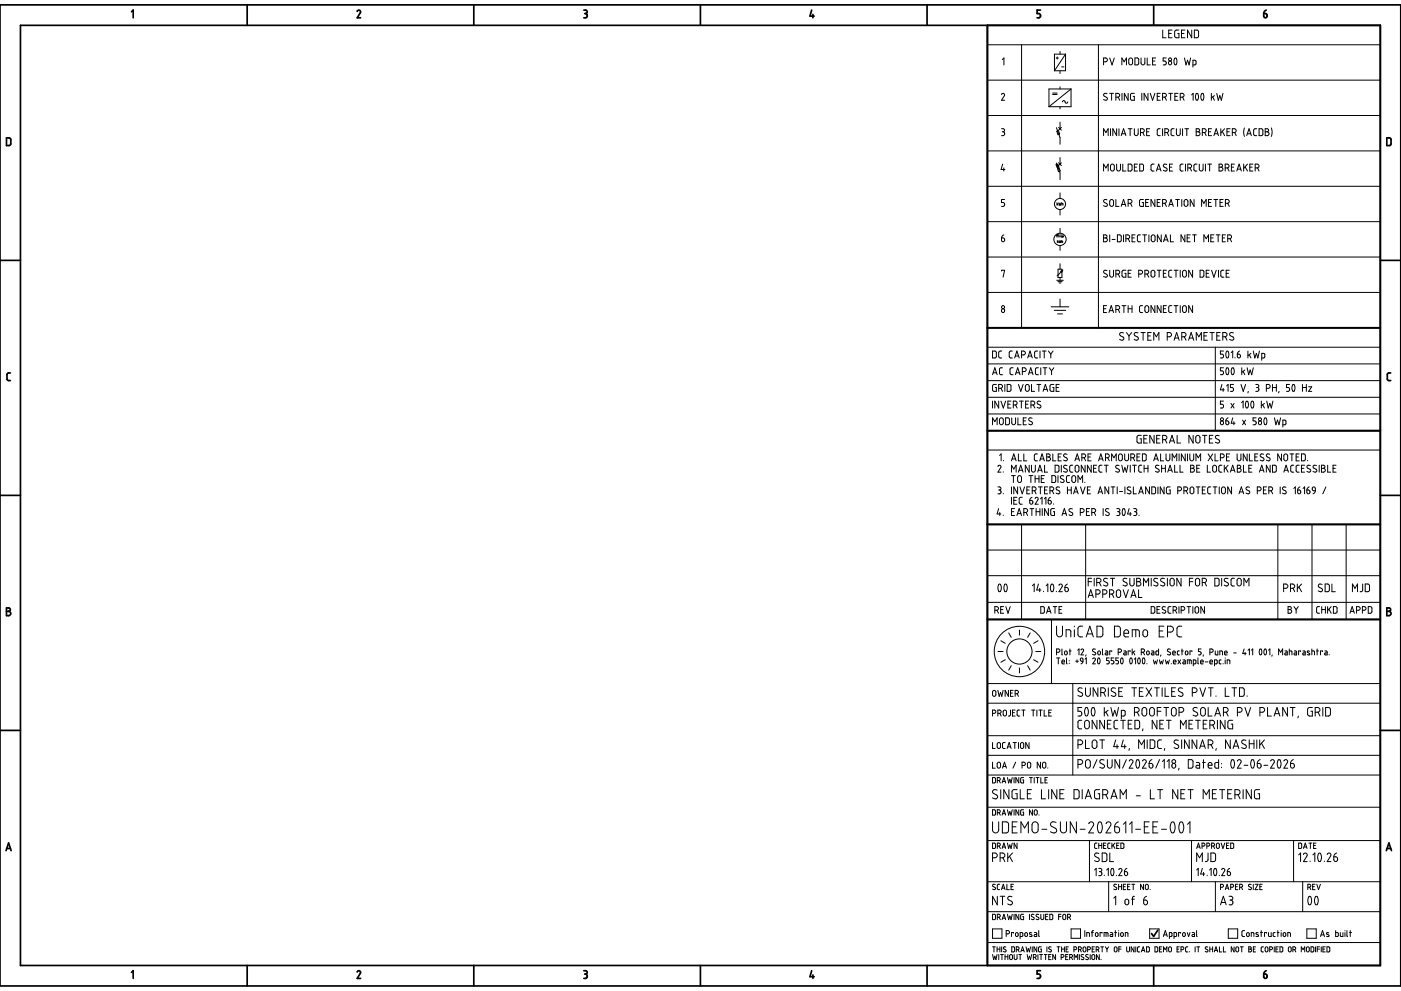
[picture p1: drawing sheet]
<svg xmlns="http://www.w3.org/2000/svg" width="420mm" height="297mm" viewBox="0 0 420 297" stroke-linecap="round" stroke-linejoin="round" font-family="sans-serif">
<g fill="none" stroke="#000" stroke-width=".51">
<path d="M0 1.5h420.1v294h-420.1zM6.1 7.6h407.9v281.8h-407.9zM39.4 3.5l.5-.5v2.3M74.1 1.5v6.1M107.1 3.4a.52 .52 0 0 1 .7-.3 .52 .52 0 0 1 .3 .7M108.1 3.8l-1 1.5h1M142.1 1.5v6.1M175.1 3h.5a.51 .51 0 0 1 .5 .5 .51 .51 0 0 1-.5 .6M175.3 4.1h.3M175.6 4.1a.58 .58 0 0 1 .5 .7l-.2 .5h-.8M210.1 1.5v6.1M243.4 3l-.5 1.8h1.3"/>
<path d="M243.8 4.3v1M278 1.5v6.1M296.1 7.6v281.8M312 3h-1v1.1h.5a.58 .58 0 0 1 .5 .7l-.2 .5h-.8M346 1.5v6.1M379 4.1h.5a.59 .59 0 0 1 .6 .5 .59 .59 0 0 1-.4 .6 .59 .59 0 0 1-.7-.4zM379.8 3l-.6 .4-.2 .7M1.9 41.3h.8l.5 .3v1.5l-.2 .5h-1.1zM415.9 41.3h.8l.4 .3 .1 1.5-.3 .5h-1zM0 78h6.1M414 78h6.1M296.1 98.3h117.9"/>
<path d="M2.6 114.1h.5M3.1 111.8h-.8l-.2 .5 .1 1.5 .4 .3M416.6 114.1h.5M417.1 111.8h-.8l-.3 .5 .1 1.5 .5 .3M296.1 129.1h117.9M0 148.5h6.1M296.1 157.2h117.9M414 148.5h6.1M1.9 183.2h.7M2.6 182.2h-.7v2.3h.7M2.6 182.2a.51 .51 0 0 1 .5 .5 .51 .51 0 0 1-.5 .5 .64 .64 0 0 1 .6 .7 .64 .64 0 0 1-.6 .6M296.1 185.7h117.9"/>
<path d="M415.9 182.2h.6a.51 .51 0 0 1 .6 .5 .51 .51 0 0 1-.6 .5 .65 .65 0 0 1 .7 .7 .65 .65 0 0 1-.7 .6h-.6zM415.9 183.2h.6M0 218.9h6.1M414 218.9h6.1M1.8 255l.8-2.3 .7 2.3M2 254.3h1.1M415.8 255l.7-2.3 .8 2.3M416 254.3h1.1M347.2 278.8l-1.2 1.9-.6-.9M39.4 291.5l.5-.5v2.3M74.1 289.4v6.1M107.1 291.3a.51 .51 0 0 1 .7-.3 .51 .51 0 0 1 .3 .7"/>
<path d="M108.1 291.7l-1 1.6h1M142.1 289.4v6.1M175.1 291h.5a.51 .51 0 0 1 .5 .5 .51 .51 0 0 1-.5 .5M175.1 293.3h.5M175.3 292h.3M175.6 292a.59 .59 0 0 1 .5 .8l-.5 .5M210.1 289.4v6.1M243.4 291l-.5 1.8h1.3M243.8 292.2v1.1M278 289.4v6.1M311 293.3h.5M312 291h-1v1h.5a.58 .58 0 0 1 .5 .8l-.5 .5"/>
<path d="M346 289.4v6.1M379 292h.5a.59 .59 0 0 1 .6 .5 .59 .59 0 0 1-.4 .6 .59 .59 0 0 1-.7-.4zM379.8 291l-.6 .3-.2 .7"/>
</g>
<g fill="none" stroke="#000" stroke-width=".3">
<path d="M296.1 13.4h117.9M300.6 17.8l.5-.4v2.1M306.4 13.4v84.9M316.7 17.4h.7M317.1 17.1v.6M317.9 15.4v.8M319.6 16.2v5h-3.4M319.6 16.2h-3.4v5M319.6 16.2l-3.4 5M329.4 13.4v84.9M331 18.5h.5a.58 .58 0 0 0 .6-.6 .58 .58 0 0 0-.6-.5h-.5v2.1M332.8 17.4l.7 2.1 .7-2.1"/>
<path d="M336.4 19.5v-2.1l.7 1.1 .7-1.1v2.1M338.7 17.5l.4-.1 .4 .1 .2 1.4a.58 .58 0 0 1-.6 .5 .58 .58 0 0 1-.6-.5zM340.4 17.4l1 .2 .1 1.4-.2 .4-.9 .1zM342.2 17.4v1.5a.58 .58 0 0 0 .6 .5 .58 .58 0 0 0 .6-.5M343.3 17.4v1.5M344 17.4v2.1h1M345.7 18.3h.7M346.6 17.4h-.9v2.1h.9M348.7 9v2.3h1M349.8 17.4h-1v.9h.5a.59 .59 0 0 1 .5 .6 .59 .59 0 0 1-.5 .5l-.5 .1M350.5 10h.8M351.5 9h-1v2.3h1"/>
<path d="M352.3 17.5l.1-.1a1.17 1.17 0 0 1 .3 1.9l-.1 .1a1.17 1.17 0 0 1-.3-1.9zM353.6 9h-.8l-.4 .3-.1 1.5 .2 .4 1.1 .1v-1.3h-.4M354.3 10h.8M355.2 17.4l.5 2.1 .5-1.4 .4 1.4 .5-2.1M355.4 9h-1.1v2.3h1.1M357.4 9v2.3l-1.3-2.3v2.3M357.8 19.5l.8-.2-.1-1.2h-.7v2M358.2 9h.7l.5 .3 .1 1.5-.3 .4-1 .1zM296.1 24h117.9M296.1 34.6h117.9M300.4 28.3a.47 .47 0 0 1 .6-.3 .47 .47 0 0 1 .2 .7l-.8 1.4h.9M300.4 38.6h.4a.46 .46 0 0 1 .5 .4 .46 .46 0 0 1-.5 .5"/>
<path d="M300.6 39.5h.2M300.8 39.5l.5 .5M301.3 40v.2M315.7 27.9h1.3M315.7 28.3h1.3M316.8 38.3l1.1 3v1.9M316.9 39.3l.5-.1 .4 1-.5 .2zM317.5 38.2l.8 .8M317.9 21.2v.8M317.9 26v.7M317.9 32v.6M317.9 36.6v2"/>
<path d="M318.3 38.2l-.8 .8M318.4 20h.7M318.6 30.5l.2-.3h.4l.6 .7 .4-.4M321.2 26.7v5.3h-6.6M321.2 26.7h-6.6v5.3M321.2 26.7l-6.6 5.3M332 28.1a.55 .55 0 0 0-.8-.1 .55 .55 0 0 0 0 .9l.7 .3a.52 .52 0 0 1 .1 .8 .52 .52 0 0 1-.8-.1l-.2-.1M332.8 28h1.1M333 38.6v2.1M333.4 28v2.1M334.6 29.1h.6M334.9 38.6v2.1l-1.2-2.1v2.1"/>
<path d="M335.2 29.1a.58 .58 0 0 0 .6-.5 .58 .58 0 0 0-.6-.6h-.6v2.1M335.3 29.1l.5 1M335.6 38.6v2.1M336.5 28v2.1M338.3 28v2.1l-1.1-2.1v2.1M338.3 38.6h1.2M338.9 38.6v2.1M340.2 28l-1.1 .2-.1 1.4 .3 .4 .9 .1v-1.2h-.4M340.2 38.6v1.5a.58 .58 0 0 0 .6 .6 .58 .58 0 0 0 .5-.6v-1.5M342 39.7h.6a.58 .58 0 0 0 .6-.5 .58 .58 0 0 0-.6-.6h-.6v2.1M342.4 28v2.1M342.7 39.7l.5 1"/>
<path d="M343.9 39.5h.7M344.3 28v2.1l-1.2-2.1v2.1M344.8 38.6h-.9v2.1h.9M345 28l.7 2.1 .7-2.1M347 28.9h.7M348 38.6h-.7l-.3 .4 .1 1.4 .9 .3M348 28h-1v2.1h1M348.7 29.1h.5M348.7 38.6v2.1M349.2 29.1a.58 .58 0 0 0 .6-.5 .58 .58 0 0 0-.6-.6h-.5v2.1M349.3 39.7h.6a.58 .58 0 0 0 .6-.5 .58 .58 0 0 0-.6-.6h-.6v2.1M349.3 29.1l.5 1"/>
<path d="M350 39.7l.5 1M350.5 28h1.1M351.1 28v2.1M352.1 38.6h-.7l-.2 .4 .1 1.4 .8 .3M352.3 28.9h.7M352.8 38.6v1.5a.58 .58 0 0 0 .6 .6 .58 .58 0 0 0 .6-.6l-.1-1.5M353.3 28h-1v2.1h1M353.9 29.1h.6M354.5 29.1a.58 .58 0 0 0 .6-.5 .58 .58 0 0 0-.6-.6h-.6v2.1M354.6 29.1l.5 1M354.6 38.6v2.1M355.3 38.6h1.2"/>
<path d="M355.9 38.6v2.1M357.4 28.4l.4-.4v2.1M358.7 39.5h.6M358.7 28.1l.1-.1a1.17 1.17 0 0 1 .4 1.9l-.1 .1a1.17 1.17 0 0 1-.4-1.9zM359.3 38.6a.46 .46 0 0 1 .5 .4 .46 .46 0 0 1-.5 .5 .58 .58 0 0 1 .6 .6 .58 .58 0 0 1-.6 .6M359.3 38.6h-.6v2.1h.6M360.4 28.1l.1-.1a1.17 1.17 0 0 1 .3 1.9l-.1 .1a1.17 1.17 0 0 1-.3-1.9zM360.6 39.7h.6a.58 .58 0 0 0 .5-.5 .58 .58 0 0 0-.5-.6h-.6v2.1M361.3 39.7l.4 1M362.4 39.5h.7M363.3 28v2.1M363.3 38.6h-.9v2.1h.9"/>
<path d="M363.7 29.1l.5 1M364.2 28.7l-.9 .7M364.9 28l.5 2.1 .4-1.4 .5 1.4 .5-2.1M366.1 38.6v2.1M366.5 39.4l.8 1.3M367.3 38.6l-1.2 1.3M368 39.5h.7M368.9 38.6h-.9v2.1h.9M369.6 39.7h.6a.58 .58 0 0 0 .5-.5 .58 .58 0 0 0-.5-.6h-.6v2.1M370.3 39.7l.4 1M373.2 38.4a3.6 3.6 0 0 0 0 2.5M376.9 38.6h-.7l-.2 .5v1.3l.9 .3"/>
<path d="M377.6 38.6l1.1 .2v1.4l-.2 .4-.9 .1zM379.4 38.6h.6a.46 .46 0 0 1 .5 .4 .46 .46 0 0 1-.5 .5 .58 .58 0 0 1 .6 .6 .58 .58 0 0 1-.6 .6h-.6zM379.4 39.5h.6M381.3 38.4a3.6 3.6 0 0 1 0 2.5M296.1 45.2h117.9M296.1 55.8h117.9M300.7 49.2l-.5 1.6h1.2M301 50.3v1M301.3 40.2l-.2 .4-.7 .1M301.3 59.8h-.9v.9l.7 .1 .2 .4M316.8 48.9l1.1 3v1.9M317.1 50.6l.5-.2 .4 .9-.5 .1z"/>
<path d="M317.5 48.8l.8 .8M317.9 47.2v2M317.9 57.8v1.7M318.3 48.8l-.8 .8M331 40.7v-2.1l.7 1.1 .6-1.1v2.1M331 51.3v-2.1l.7 1.1 .6-1.1v2.1M332 59.9a.55 .55 0 0 0-.8 0 .55 .55 0 0 0 0 .8l.7 .3a.52 .52 0 0 1 .1 .8 .52 .52 0 0 1-.8 0l-.2-.2M333 60l.4-.2 .4 .2 .2 1.3a.58 .58 0 0 1-.6 .6 .58 .58 0 0 1-.6-.6zM333.2 49.4l.4-.2 .4 .2 .2 1.3a.58 .58 0 0 1-.6 .6 .58 .58 0 0 1-.6-.6zM334.6 59.8v2.1h1M334.9 49.2v1.5a.58 .58 0 0 0 .6 .6 .58 .58 0 0 0 .5-.6v-1.5M336.3 40.7l.7-2.1 .7 2.1"/>
<path d="M336.4 40.1h1.1M336.7 49.2v2.1h1M338.3 49.2l1.1 .2 .1 1.4-.2 .4-1 .1zM340.2 50.1h.7M341.1 49.2h-.9v2.1h.9M341.8 49.2l1.1 .2v1.4l-.2 .4-.9 .1zM342.9 59.8l-1.1 .2-.1 1.4 .3 .4 .9 .1v-1.2h-.4M344.5 59.8h-.9v2.1h.9M346.1 49.2l-.7 .1-.2 .4 .1 1.3 .8 .3M346.4 59.8v2.1l-1.2-2.1v2.1M346.8 51.3l.7-2.1 .7 2.1M347 50.7h1"/>
<path d="M348 59.8h-1v2.1h1M349.9 49.3a.55 .55 0 0 0-.8 0 .55 .55 0 0 0 0 .8l.7 .3a.52 .52 0 0 1 .1 .8 .52 .52 0 0 1-.8 0l-.2-.2M350.7 50.1h.7M351.6 49.2h-.9v2.1h.9M352.6 59.8h1.1M353.1 59.8v2.1M354.4 59.8v2.1M354.8 49.2l-.7 .1-.2 .3 .1 1.4 .8 .3M355.3 60l.4-.2 .4 .2 .2 1.3a.58 .58 0 0 1-.6 .6 .58 .58 0 0 1-.6-.6zM355.5 49.2v2.1M356.2 50.3h.6a.58 .58 0 0 0 .6-.5 .58 .58 0 0 0-.6-.6h-.6v2.1M356.9 50.3l.5 1"/>
<path d="M358.1 59.8v2.1l-1.1-2.1v2.1M359 49.2l-.7 .1-.3 .3 .1 1.4 .9 .3M359.7 49.2v1.5a.58 .58 0 0 0 .5 .6 .58 .58 0 0 0 .6-.6v-1.5M361.5 49.2v2.1M362.2 49.2h1.1M362.8 49.2v2.1M363.3 59.8h-.9v2.1h.9M364 40.7l.7-2.1 .7 2.1M364 59.8h1.2M364.2 40.1h1M364.6 59.8v2.1M365.6 49.2h.6a.46 .46 0 0 1 .4 .4 .46 .46 0 0 1-.4 .5 .58 .58 0 0 1 .6 .6 .58 .58 0 0 1-.6 .6h-.6z"/>
<path d="M365.6 50.1h.6M366.8 59.8h-.9v2.1h.9M367.4 50.3h.6a.58 .58 0 0 0 .6-.5 .58 .58 0 0 0-.6-.6h-.6v2.1M368.1 50.3l.5 1M369.3 50.1h.7M370.2 49.2h-.9v2.1h.9M370.9 51.3l.7-2.1 .7 2.1M371.1 50.7h1M373 49.2v2.1M373.4 50l.7 1.3M373.9 40.7l.7-2.1 .7 2.1M374.1 40.1h1"/>
<path d="M374.1 49.2l-1.1 1.3M374.8 50.1h.7M375.8 49.2h-1v2.1h1M376.4 50.3h.6M377 49.2a.58 .58 0 0 1 .6 .6 .58 .58 0 0 1-.6 .5M377 49.2h-.6v2.1M377.1 50.3l.5 1M296.1 66.4h117.9M296.1 77h117.9M300.4 71.3l.7 .1 .2 .4M300.4 71.3v.7a.46 .46 0 0 0 .4 .5 .46 .46 0 0 0 .5-.5M301 70.4l-.4 .3-.2 .6"/>
<path d="M301.3 61.4l-.2 .4-.7 .1M301.3 61.2v.2M301.3 71.8v.2M316.8 71h1.9M317 60.8v.7M317.1 70.5h1.9M317.1 72.1v.6M317.1 61.2l.2 .3M317.2 72.4l.2 .3M317.3 61l-.3 .3M317.4 72.3l-.3 .2M317.6 60.8l.1 .7 .2-.5 .2 .5 .1-.7"/>
<path d="M317.6 72.1l.2 .6 .1-.4 .1 .4 .2-.6M317.9 62.8v1.7M317.9 68.4v1.5M317.9 73.6v1.5M317.9 79v1.7M318.4 72.3h.3v.4M318.4 72.1v.6M318.5 61l.3 .1v.4M318.5 60.8v.7M331 70.4h.5a.46 .46 0 0 1 .5 .5 .46 .46 0 0 1-.5 .4 .58 .58 0 0 1 .6 .6 .58 .58 0 0 1-.6 .6h-.5zM331 71.3h.5M332.8 70.4v2.1"/>
<path d="M333.5 71.8h.9M335.1 70.4l1.1 .2 .1 1.4-.3 .4-.9 .1zM336.3 61.9l.7-2.1 .7 2.1M336.4 61.3h1.1M337 70.4v2.1M337.7 71.5l.5 .1a.58 .58 0 0 0 .6-.6 .58 .58 0 0 0-.6-.6h-.5v2.1M338.3 60.9h.6a.58 .58 0 0 0 .6-.5 .58 .58 0 0 0-.6-.6h-.6v2.1M338.3 71.5l.5 1M339 60.9l.5 1M339.5 71.3h.7M340.4 70.4h-.9v2.1h.9M342 70.4l-.7 .1-.2 .4 .1 1.3 .8 .3"/>
<path d="M342.7 70.4h1.2M343.3 70.4v2.1M343.6 60.7h.7M344.6 70.4v2.1M345.4 70.6l.4-.2 .4 .2 .2 1.3a.58 .58 0 0 1-.6 .6 .58 .58 0 0 1-.5-.6zM347 60.7h.7M348.3 70.4v2.1l-1.2-2.1v2.1M348.7 60.9h.5a.58 .58 0 0 0 .6-.5 .58 .58 0 0 0-.6-.6h-.5v2.1M348.9 72.5l.7-2.1 .7 2.1M349.1 71.9h1M349.3 60.9l.5 1M350.5 61.9l.7-2.1 .7 2.1"/>
<path d="M350.7 61.3h1M351 70.4v2.1h.9M355.3 70.4v2.1l-1.1-2.1v2.1M356 71.3h.7M357 70.4h-1v2.1h1M357.7 70.4h1.1M358.2 70.4v2.1M360.4 61.9v-2.1l.6 1.1 .7-1.1v2.1M361 72.5v-2.1l.7 1.1 .7-1.1v2.1M362.4 60.7h.7M363.1 71.3h.7M364 70.4h-.9v2.1h.9"/>
<path d="M364.7 70.4h1.2M365.3 70.4v2.1M365.9 60.7h.7M366.6 71.3h.7M367.5 60.9h.6a.58 .58 0 0 0 .6-.5 .58 .58 0 0 0-.6-.6h-.6v2.1M367.5 70.4h-.9v2.1h.9M368.2 71.5l.6 .1a.58 .58 0 0 0 .5-.6 .58 .58 0 0 0-.5-.6h-.6v2.1M368.2 60.9l.5 1M368.9 71.5l.4 1M296.1 87.7h117.9M296.1 98.3h117.9M300.4 81.2v-.2h.9l-.5 2.1"/>
<path d="M301.3 93a.48 .48 0 0 0-.8-.3 .48 .48 0 0 0 0 .8 .48 .48 0 0 0 .8-.3M301.3 93v.2M315.2 92h5.3M316.2 93h3.4M316.9 84h2M317.2 94.1h1.4M317.3 84.4h1.2M317.3 80.7h1.2v2.5h-1.2zM317.6 84.8h.6M317.9 83.2v.8M317.9 89.6v2.4M318.5 81.2l-1.5 1.5"/>
<path d="M331 92.5h.7M331.9 82.2a.52 .52 0 0 1 .1 .8 .52 .52 0 0 1-.8 0l-.2-.2M331.9 91.6h-.9v2.1h.9M332 81.1a.55 .55 0 0 0-.8 0 .55 .55 0 0 0 0 .8l.7 .3M332.6 93.7l.7-2.1 .6 2.1M332.8 93.1h1M332.8 81v1.5a.58 .58 0 0 0 .6 .6 .58 .58 0 0 0 .6-.6l-.1-1.5M334.6 82.1l.6 .1a.58 .58 0 0 0 .6-.6 .58 .58 0 0 0-.6-.6h-.6v2.1M334.6 92.8h.6a.58 .58 0 0 0 .6-.6 .58 .58 0 0 0-.6-.6h-.6v2.1M335.3 82.1l.5 1M335.3 92.8l.5 .9M336.5 91.6h1.2"/>
<path d="M336.9 99.8a.62 .62 0 0 0-.9-.1 .62 .62 0 0 0 0 .9l.8 .4a.58 .58 0 0 1 .1 .9 .58 .58 0 0 1-.9 0l-.2-.2M337.1 91.6v2.1M337.7 81l-1.1 .2-.1 1.4 .2 .4 1 .1v-1.2h-.4M337.8 99.7l.8 1M338.3 91.6v2.1M338.3 81.9h.7M338.3 92.5h1.2M339.3 81h-1v2.1h1M339.4 99.7l-.8 1M339.5 91.6v2.1M341.3 99.8a.61 .61 0 0 0-.9-.1 .61 .61 0 0 0 0 .9l.7 .4a.58 .58 0 0 1 .1 .9 .58 .58 0 0 1-.8 0l-.3-.2M341.5 82.1l.6 .1a.58 .58 0 0 0 .6-.6 .58 .58 0 0 0-.6-.6h-.6v2.1"/>
<path d="M342.2 99.7h1.3M342.7 91.6l-.7 .1-.3 .4 .1 1.4 .9 .2M342.8 99.7v2.3M343.3 82.1l.6 .1a.58 .58 0 0 0 .6-.6 .58 .58 0 0 0-.6-.6h-.6v2.1M343.3 92.2v.9M343.4 92.2a.58 .58 0 0 1 .5-.6 .58 .58 0 0 1 .6 .6M344 82.1l.5 1M344.5 92.2v.9a.58 .58 0 0 1-.6 .6 .58 .58 0 0 1-.5-.6M345.2 99.7h-1v2.3h1M345.4 81.2l.4-.2 .4 .2 .1 1.3a.58 .58 0 0 1-.5 .6 .58 .58 0 0 1-.6-.6zM346.4 91.6v2.1l-1.2-2.1v2.1M347 81h1.2"/>
<path d="M347.6 81v2.1M348.2 91.6v2.1l-1.2-2.1v2.1M348.9 81.9h.7M348.9 92.5h.7M349.8 81h-.9v2.1h.9M349.8 91.6h-.9v2.1h.9M351.4 81l-.7 .1-.2 .4 .1 1.4 .8 .2M351.4 91.6l-.7 .1-.2 .4 .1 1.4 .8 .2M352.1 81h1.2M352.1 91.6h1.2M352.7 81v2.1M352.7 91.6v2.1"/>
<path d="M353.9 81v2.1M353.9 91.6v2.1M354.6 92.2a.58 .58 0 0 1 .6-.6 .58 .58 0 0 1 .6 .6M354.6 92.2v.9a.58 .58 0 0 0 .6 .6 .58 .58 0 0 0 .6-.6M355.8 81.6v.9M355.8 92.2v.9M355.8 81.6a.58 .58 0 0 0-.6-.6 .58 .58 0 0 0-.6 .6v.9a.58 .58 0 0 0 .6 .6 .58 .58 0 0 0 .6-.6M357.7 81v2.1l-1.2-2.1v2.1M357.7 91.6v2.1l-1.2-2.1v2.1M361 81.5v1.1M361 81.5l-.2-.4-.9-.1v2.1l.9-.1 .2-.4M361.7 81.9h.7"/>
<path d="M362.1 99.7h-1v2.3h1M362.6 81h-.9v2.1h.9M362.9 99.7h1.3M363.3 81l.7 2.1 .7-2.1M363.5 99.7v2.3M365.4 81v2.1M365.9 99.7h-1v2.3h1M367 81l-.7 .1-.2 .4 .1 1.4 .8 .2M367.7 81.9h.7M368.7 81h-1v2.1h1M369.9 99.8a.61 .61 0 0 0-.9-.1 .61 .61 0 0 0 0 .9l.8 .4a.58 .58 0 0 1 .1 .9 .58 .58 0 0 1-.9 0l-.2-.2M296.1 104.1h117.9"/>
<path d="M296.1 109.1h117.9M296.1 114.1h117.9M296.1 119.1h117.9M297.7 112.3l.6-2.1 .7 2.1M297.9 111.7h1M298.3 105.2h-.6v2.1l1-.2 .1-1.4-.5-.5M298.8 115.2l-1.1 .3v1.3l.2 .4 .9 .1v-1.1h-.3M299.5 116.4h.6a.58 .58 0 0 0 .6-.6 .58 .58 0 0 0-.6-.6h-.6v2.1M299.7 110.7l.1 1.4 .9 .2M300 105.2l-.4 .3-.1 1.3 .2 .4 .7 .1M300 105.2h.4M300.2 116.4l.5 .9"/>
<path d="M300.7 110.2l-.7 .1-.3 .4M301.3 115.2v2.1M302 115.2l1.1 .3 .1 1.3-.2 .4-1 .1zM302.9 110.7l.1 1.4 .8 .2M303.1 105.2h.5M303.1 105.2l-.4 .5v1.1l.2 .4 .7 .1M303.8 110.2l-.7 .1-.2 .4M304.3 107.3l.7-2.1 .7 2.1M304.5 106.7h1M304.5 112.3l.7-2.1 .7 2.1M304.7 111.7h1M305.4 115.2l.7 2.1 .7-2.1"/>
<path d="M306.6 111.4h.6a.58 .58 0 0 0 .5-.6 .58 .58 0 0 0-.5-.6h-.6v2.1M306.9 105.2a.58 .58 0 0 1 .6 .6 .58 .58 0 0 1-.6 .6h-.5M306.9 105.2h-.5v2.1M307.7 115.4l.4-.2 .4 .2 .2 1.3a.58 .58 0 0 1-.6 .6 .58 .58 0 0 1-.6-.6zM308.2 107.3l.7-2.1 .7 2.1M308.4 106.7h1M308.4 112.3l.7-2.1 .7 2.1M308.6 111.7h1M309.4 115.2v2.1h.9M310.5 110.7l.1 1.4 .8 .2M310.7 105.2l-.4 .3v1.3l.2 .4 .7 .1M310.7 105.2h.5"/>
<path d="M311 115.2h1.1M311.4 110.2l-.7 .1-.2 .4M311.6 115.2v2.1M311.9 105.2v2.1M312.1 110.2v2.1M312.6 105.2h1.1M312.8 110.2h1.2M312.8 117.3l.7-2.1 .7 2.1M313 116.7h1M313.2 105.2v2.1M313.4 110.2v2.1M314.4 105.2l.7 1"/>
<path d="M314.7 110.2l.7 .9M315.1 106.2v1.1M315.4 111.1v1.2M315.8 105.2l-.7 1M316 115.2l-1 .3-.1 1.3 .2 .4 .9 .1v-1.1h-.3M316 110.2l-.6 .9M316.7 116.2h.7M317.6 115.2h-.9v2.1h.9M338.6 100.7v1.3M344.2 100.7h.8M346 102v-2.3l.8 1.2 .8-1.2v2.3M350.1 100.9h.6a.64 .64 0 0 0 .6-.6 .64 .64 0 0 0-.6-.6h-.6v2.3"/>
<path d="M352.1 102l.8-2.3 .7 2.3M352.3 101.3h1.1M354.4 100.9h.6a.64 .64 0 0 0 .7-.6 .64 .64 0 0 0-.7-.6h-.6v2.3M355.2 100.9l.5 1.1M356.4 102l.8-2.3 .8 2.3M356.7 101.3h1.1M358.8 102v-2.3l.7 1.2 .8-1.2v2.3M361.1 100.7h.7M364.5 104.1v25M364.9 100.7h.8M366.5 115.2l-.5 1.6h1.2M366.5 111.2l.4 .2v.7l-.9 .2"/>
<path d="M366.7 100.9h.6a.64 .64 0 0 0 .7-.6 .64 .64 0 0 0-.7-.6h-.6v2.3M366.8 116.4v.9M366.9 105.2h-.9v1h.7l.2 .6-.2 .4-.7 .1M366.9 110.2h-.9v.9h.5M367.5 100.9l.5 1.1M367.8 105.3h.1a1.17 1.17 0 0 1 .4 1.9l-.1 .1a1.17 1.17 0 0 1-.4-2zM367.8 110.3h.1a1.17 1.17 0 0 1 .4 1.9l-.1 .1a1.17 1.17 0 0 1-.4-2zM367.9 115.7l.4-.5v2.1M369.2 105.7l.5-.5v2.1M369.5 110.3h.1a1.17 1.17 0 0 1 .3 1.9l-.1 .1a1.17 1.17 0 0 1-.3-2zM369.9 115.2h-.9v1h.5a.59 .59 0 0 1 .4 .5 .59 .59 0 0 1-.4 .6h-.5M370.4 107.2v.1"/>
<path d="M371.1 106.2h.4M371.5 106.1a.53 .53 0 0 1 .6 .5 .53 .53 0 0 1-.4 .6 .53 .53 0 0 1-.6-.4v-.6M371.8 105.2l-.5 .4-.2 .5M372.2 115.2l.7 2.1 .6-2.1M372.4 110.2v2.1M372.8 111.3l.5 1M373.3 110.9l-.9 .7M374 110.2l.5 2.1 .4-1.4 .5 1.4 .5-2.1M374.2 105.2v2.1M374.4 117.3l-.2 .5M374.6 106.3l.6 1M375.2 105.9l-1 .7"/>
<path d="M375.9 105.2l.4 2.1 .5-1.4 .4 1.4 .5-2.1M376.6 115.2h.5a.46 .46 0 0 1 .4 .5 .46 .46 0 0 1-.4 .5M376.8 116.2h.3M377.1 116.2a.59 .59 0 0 1 .4 .5 .59 .59 0 0 1-.4 .6h-.5M378.4 107.3l.9-.2-.2-1.1-.7-.1v2.1M379.8 116.4h.6a.58 .58 0 0 0 .5-.6 .58 .58 0 0 0-.5-.6h-.6v2.1M381.6 116.2h1.2M381.6 115.2v2.1M382.8 115.2v2.1M383.6 117.3l-.1 .5M386.8 116.8l-.3 .4-.7 .1M386.8 115.2h-1v1h.7l.3 .4"/>
<path d="M386.8 116.6v.2M387.7 115.3h.1a1.17 1.17 0 0 1 .3 1.9l-.1 .1a1.17 1.17 0 0 1-.3-2zM390.6 116.2h1.2M390.6 115.2v2.1M391.8 115.2v2.1M392.5 115.9h.9l-.9 1.4h.9M296.1 124.1h117.9M296.1 129.1h117.9M296.1 134.9h117.9M297.7 120.2v2.1M297.7 127.3v-2.1l.6 1.2 .7-1.2v2.1M299.3 139.7a.46 .46 0 0 1 .7-.2 .46 .46 0 0 1 .1 .6l-.8 1.4h.9"/>
<path d="M299.3 139.7v.1M299.5 120.2v2.1l-1.2-2.1v2.1M299.7 126.7a.58 .58 0 0 0 .6 .6 .58 .58 0 0 0 .6-.6M299.7 126.7v-.9a.58 .58 0 0 1 .6-.6 .58 .58 0 0 1 .6 .6v.9M299.8 136.5l.4-.4v2M300.2 120.2l.7 2.1 .7-2.1M300.9 138v.1M302.3 121.2h.7M302.3 125.2h-.7v2.1h.7M302.3 125.2l.4 .5v1.4l-.4 .2M303.2 120.2h-.9v2.1h.9M303.3 138.1l.7-2 .7 2"/>
<path d="M303.4 126.7a.58 .58 0 0 0 .6 .6 .58 .58 0 0 0 .6-.6M303.4 125.2v1.5M303.5 137.6h1M303.9 121.4h.6a.58 .58 0 0 0 .5-.6 .58 .58 0 0 0-.5-.6h-.6v2.1M304.6 125.2v1.5M304.6 121.4l.4 .9M305.3 125.2v2.1h.9M305.4 136.1v2h.9M305.7 120.2h1.2M306.3 120.2v2.1M306.9 126.2h.7M307 136.1v2h1"/>
<path d="M307.6 121.2h.7M307.8 125.2h-.9v2.1h.9M308.5 120.2h-.9v2.1h.9M308.7 139.4v2.1l-1.2-2.1v2.1M309.2 121.4h.6M309.3 139.4v1.5a.58 .58 0 0 0 .6 .6 .58 .58 0 0 0 .6-.6v-1.5M309.4 126.4a.52 .52 0 0 1 .1 .8 .52 .52 0 0 1-.8 0l-.2-.1M309.5 125.4a.55 .55 0 0 0-.8-.1 .55 .55 0 0 0 0 .8l.7 .3M309.8 120.2h-.6v2.1M309.8 120.2a.58 .58 0 0 1 .5 .6 .58 .58 0 0 1-.5 .6M309.9 121.4l.4 .9M311.1 136.1h-.7l-.2 .4 .1 1.4 .8 .2"/>
<path d="M311.8 138.1l.7-2 .7 2M311.9 121.4a.52 .52 0 0 1 .1 .8 .52 .52 0 0 1-.8 0l-.2-.1M312 137.6h1M312.1 120.4a.55 .55 0 0 0-.8-.1 .55 .55 0 0 0 0 .8l.6 .3M313.3 139.4v2.1h.9M313.9 136.1h.6a.46 .46 0 0 1 .4 .4 .46 .46 0 0 1-.4 .5 .58 .58 0 0 1 .5 .6 .58 .58 0 0 1-.5 .5h-.6zM313.9 137h.6M315.7 136.1v2h1M316.4 139.4l1.1 .3 .1 1.4-.2 .4h-1zM317.4 137h.7M318.3 136.1h-.9v2h.9M318.3 139.4v2.1"/>
<path d="M320 136.2a.55 .55 0 0 0-.8-.1 .55 .55 0 0 0 0 .8l.7 .4a.52 .52 0 0 1 .1 .7 .52 .52 0 0 1-.8 0l-.2-.1M320 139.6a.55 .55 0 0 0-.8-.1 .55 .55 0 0 0 0 .8M321.7 139.4l-.7 .1-.2 .4 .1 1.4 .8 .2M322.4 138.1l.7-2 .6 2M322.6 137.6h1M324.4 137.2h.6a.58 .58 0 0 0 .6-.6 .58 .58 0 0 0-.6-.5h-.6v2M325.1 137.2l.5 .9M325.4 139.4v2.1l-1.1-2.1v2.1M326.3 137h.7M327.2 136.1h-.9v2h.9M327.3 139.4v2.1l-1.2-2.1v2.1M328.9 139.4h-.9v2.1h.9"/>
<path d="M329.5 138.1l.6-2 .7 2M329.6 137.6h1M330.5 139.4l-.7 .1-.2 .4v1.4l.9 .2M331.2 139.4h1.1M331.5 137.2h.6a.58 .58 0 0 0 .6-.6 .58 .58 0 0 0-.6-.5h-.6v2M331.8 139.4v2.1M332.2 137.2l.5 .9M333.4 138.1v-2l.7 1.1 .7-1.1v2M335.6 139.6a.55 .55 0 0 0-.8-.1 .55 .55 0 0 0 0 .8M336.4 139.4l.5 2.1 .5-1.4 .4 1.4 .5-2.1M336.6 136.6v1M336.6 136.6a.58 .58 0 0 0-.6-.5 .58 .58 0 0 0-.6 .5v1a.58 .58 0 0 0 .6 .5 .58 .58 0 0 0 .6-.5"/>
<path d="M337.3 136.1v1.5a.58 .58 0 0 0 .6 .5 .58 .58 0 0 0 .5-.5l.1-1.5M339 139.4v2.1M339.1 137.2h.6a.58 .58 0 0 0 .6-.6 .58 .58 0 0 0-.6-.5h-.6v2M339.7 139.4h1.1M339.8 137.2l.5 .9M340.2 139.4v2.1M341 137h.7M341.5 130.5l-.5 .5v1.3l.2 .4 1.1 .1v-1.3h-.4M341.5 130.5h.8M341.9 136.1h-.9v2h.9M342.4 139.4l-.7 .1-.2 .4 .1 1.4 .8 .2M342.6 136.1l1.1 .2v1.4l-.2 .4h-.9z"/>
<path d="M343 131.5h.8M343.1 139.4v2.1M344.1 130.5h-1.1v2.3h1.1M344.3 139.4v2.1M346 138.1l.7-2 .7 2M346.1 130.5v2.3l-1.3-2.3v2.3M346.2 137.6h1M346.9 131.5h.7M347.6 139.6a.55 .55 0 0 0-.9-.1 .55 .55 0 0 0 .1 .8M347.9 130.5h-1v2.3h1M348.1 136.1v2h.9M348.4 139.4v2.1"/>
<path d="M349.3 130.5a.64 .64 0 0 1 .6 .6 .64 .64 0 0 1-.6 .7h-.6M349.3 130.5h-.6v2.3M349.4 131.8l.5 1M349.5 139.4v2.1M349.7 136.1v1.5a.58 .58 0 0 0 .6 .5 .58 .58 0 0 0 .5-.5v-1.5M350.7 132.8l.8-2.3 .8 2.3M350.9 132.2h1.1M351.5 138.1v-2l.7 1.1 .7-1.1v2M352.3 139.4v2.1h.9M353 130.5v2.3h1.1M353.6 136.1v2M353.9 139.4v2.1h.9"/>
<path d="M355.5 136.1v2l-1.2-2v2M356.1 136.1v2M356.8 136.1v1.5a.58 .58 0 0 0 .6 .5 .58 .58 0 0 0 .6-.5v-1.5M357.1 139.4h.5a.46 .46 0 0 1 .5 .5 .46 .46 0 0 1-.5 .5 .58 .58 0 0 1 .6 .5 .58 .58 0 0 1-.6 .6h-.5zM357.8 130.5v2.3l-1.2-2.3v2.3M358.7 138.1v-2l.7 1.1 .7-1.1v2M358.8 130.7l.4-.2 .5 .2 .2 1.5a.64 .64 0 0 1-.7 .6 .64 .64 0 0 1-.6-.6zM359.8 139.4h-.9v2.1h.9M360.6 130.5h1.3M361.3 130.5v2.3M362.1 139.4v2.1h.9M362.3 136.1l1.4 2"/>
<path d="M362.7 131.5h.8M363.7 136.1l-1.4 2M363.7 130.5h-1v2.3h1M363.9 139.6l.4-.2 .4 .2 .1 1.3a.58 .58 0 0 1-.5 .6 .58 .58 0 0 1-.6-.6zM364.4 136.1v2h.9M365.6 130.6a.61 .61 0 0 0-.9 0 .61 .61 0 0 0 .1 .9l.7 .3a.58 .58 0 0 1 .1 .9 .58 .58 0 0 1-.9 0l-.2-.2M366 137.2h.6a.58 .58 0 0 0 .5-.6 .58 .58 0 0 0-.5-.5h-.6v2M366.5 139.4l-.7 .1-.3 .4 .1 1.4 .9 .2M366.9 120.2h-.9v1h.7l.2 .7-.2 .3-.7 .1M367.2 139.4v2.1M367.6 126.2h.5a.53 .53 0 0 1 .5 .4 .53 .53 0 0 1-.4 .6 .53 .53 0 0 1-.6-.3zM367.8 137h.7"/>
<path d="M368.3 139.4l-1.1 1.3M368.3 125.2l-.5 .4-.2 .6M368.8 136.1h-1v2h1M369.2 120.9l.9 1.4M369.7 125.2l-.5 1.7h1.2M370 126.4v.9M370.1 120.9l-.9 1.4M371 136.1v1.5a.58 .58 0 0 0 .6 .5 .58 .58 0 0 0 .6-.5v-1.5M371.1 139.4h.5a.46 .46 0 0 1 .5 .5 .46 .46 0 0 1-.5 .5 .58 .58 0 0 1 .6 .5 .58 .58 0 0 1-.6 .6h-.5zM372.3 120.7l.5-.5v2.1M372.6 125.9l.9 1.4M372.9 139.4v2.1h.9"/>
<path d="M373.5 125.9l-.9 1.4M373.7 120.4l.1-.1a1.17 1.17 0 0 1 .4 1.9l-.1 .1a1.17 1.17 0 0 1-.4-1.9zM374 136.1v2l-1.1-2v2M374.7 136.1v2h.9M375.3 120.4l.1-.1a1.17 1.17 0 0 1 .4 1.9l-.1 .1a1.17 1.17 0 0 1-.4-1.9zM375.5 139.4h-1v2.1h1M375.8 127.3h.5M376.3 126.2a.59 .59 0 0 1 .4 .5 .59 .59 0 0 1-.4 .6M376.3 137h.7M376.7 125.2h-.9v1h.5M377.2 136.1h-.9v2h.9M378.3 120.2v2.1"/>
<path d="M378.7 121.3l.5 1M379 136.2a.55 .55 0 0 0-.8-.1 .55 .55 0 0 0 0 .8l.6 .4a.52 .52 0 0 1 .1 .7 .52 .52 0 0 1-.8 0l-.2-.1M379.2 120.9l-.9 .7M379.3 125.4l.1-.1a1.17 1.17 0 0 1 .3 1.9l-.1 .1a1.17 1.17 0 0 1-.3-1.9zM379.9 120.2l.4 2.1 .5-1.4 .5 1.4 .4-2.1M380.8 136.2a.55 .55 0 0 0-.8-.1 .55 .55 0 0 0 0 .8l.7 .4a.52 .52 0 0 1 .1 .7 .52 .52 0 0 1-.8 0l-.2-.1M380.9 139.4v2.1l-1.1-2.1v2.1M381.6 139.4l1.1 .3 .1 1.4-.3 .4h-.9zM382.2 125.2l.5 2.1 .4-1.4 .5 1.4 .4-2.1M384.3 136.1v2l-1.1-2v2M384.7 127.3l.9-.2-.1-1.1-.8-.1v2.1M385.2 136.2l.4-.1 .4 .1 .2 1.4a.58 .58 0 0 1-.6 .5 .58 .58 0 0 1-.6-.5z"/>
<path d="M386.9 136.1h1.1M387.4 136.1v2M388 139.4l-.7 .1-.2 .4 .1 1.4 .8 .2M388.7 137h.7M389.6 139.4l-.7 .1-.2 .4 .1 1.4 .8 .2M389.6 136.1h-.9v2h.9M390.3 136.1l1.1 .2 .1 1.4-.3 .4h-.9zM391.2 139.4h-.9v2.1h.9M392.2 138v.1M393 139.6a.55 .55 0 0 0-.8-.1 .55 .55 0 0 0 0 .8M394.8 139.6a.55 .55 0 0 0-.8-.1 .55 .55 0 0 0 0 .8M395.6 139.4v2.1"/>
<path d="M396.3 139.4h.6a.46 .46 0 0 1 .4 .5 .46 .46 0 0 1-.4 .5 .58 .58 0 0 1 .6 .5 .58 .58 0 0 1-.6 .6h-.6zM398.2 139.4v2.1h.9M400.7 139.4h-.9v2.1h.9M299.3 145.9h.4a.46 .46 0 0 1 .5 .5 .46 .46 0 0 1-.5 .5M299.5 152.4l-.5 1.7h1.2M299.5 146.9h.2M299.7 146.9a.59 .59 0 0 1 .5 .5 .59 .59 0 0 1-.5 .6h-.4M299.8 153.6v.9M300.9 154.4v.1M300.9 141.4v.1M300.9 147.9v.1M303.3 141.5v-2.1l.7 1.2 .7-1.2v2.1"/>
<path d="M303.3 145.9v2.1M303.3 149.1v2M303.3 142.6h1.2M303.3 153.4h.7M303.9 142.6v2M304 150h.7M304.3 152.4h-1v2.1h1M305 149.1h-1v2h1M305 154.5l.6-2.1 .7 2.1M305.2 153.9h1M305.2 143.1v1M305.2 145.9v2.1l-1.2-2.1v2.1"/>
<path d="M305.2 143.1a.58 .58 0 0 1 .6-.5 .58 .58 0 0 1 .5 .5v1a.58 .58 0 0 1-.5 .5 .58 .58 0 0 1-.6-.5M305.4 141.5l.7-2.1 .7 2.1M305.6 140.9h1M305.9 145.9l.7 2.1 .7-2.1M306.4 157.2v28.5M306.6 149.1h-.7l-.3 .4 .1 1.4 .9 .2M307 153.6h.6a.58 .58 0 0 0 .6-.6 .58 .58 0 0 0-.6-.6h-.6v2.1M307.7 153.6l.5 .9M308 146.9h.7M308.6 142.6h1.2M308.9 145.9h-.9v2.1h.9M308.9 152.4h1.1"/>
<path d="M309.2 142.6v2M309.3 150l.4 .4M309.3 150h-.5v.7a.49 .49 0 0 0 .6 .4 .49 .49 0 0 0 .4-.7M309.5 152.4v2.1M309.5 149.1l-.5 .3-.2 .6M309.6 147.1h.5a.58 .58 0 0 0 .6-.6 .58 .58 0 0 0-.6-.6h-.5v2.1M310.3 147.1l.4 .9M310.4 149.4a.47 .47 0 0 1 .7-.3 .47 .47 0 0 1 .2 .7l-.9 1.3h1M310.4 142.6v2M310.4 143.5h1.2M310.7 153.4h1.2M310.7 152.4v2.1"/>
<path d="M311.2 141.5l.7-2.1 .7 2.1M311.4 140.9h1M311.4 145.9h1.2M311.6 142.6v2M311.9 152.4v2.1M312 145.9v2.1M312 149.5l.5-.4v2M312.3 143.5h.7M312.6 152.4v2.1M313.2 142.6h-.9v2h.9M313.2 149.5l.5-.4v2M313.3 146.9h.6"/>
<path d="M314.2 145.9h-.9v2.1h.9M314.4 152.4v2.1l-1.1-2.1v2.1M314.8 150h-.5l.1 .7a.49 .49 0 0 0 .6 .4 .49 .49 0 0 0 .3-.7M314.8 150l.5 .4M314.9 147.1h.5a.58 .58 0 0 0 .6-.6 .58 .58 0 0 0-.6-.6h-.5v2.1M315 149.1l-.5 .3-.1 .6M315.4 142.6l1.1 .2 .1 1.4-.2 .4h-1zM315.6 147.1l.4 .9M316 151v.1M316.3 152.4l-1.1 .3-.1 1.4 .2 .4h1v-1.1h-.4M317.3 142.6v2M317.8 146.1a.55 .55 0 0 0-.9-.1 .55 .55 0 0 0 .1 .8l.6 .3a.52 .52 0 0 1 .1 .8 .52 .52 0 0 1-.8 0l-.2-.1"/>
<path d="M318.5 154.5l.7-2.1 .7 2.1M318.7 153.9h1M319 142.7a.55 .55 0 0 0-.8-.1 .55 .55 0 0 0 0 .8l.7 .4a.52 .52 0 0 1 .1 .7 .52 .52 0 0 1-.8 0l-.2-.1M319.2 140.3l.7 .3a.52 .52 0 0 1 .1 .8 .52 .52 0 0 1-.8 0l-.2-.1M320.1 145.9v2.1M320.1 146.9h1.2M320.8 142.6h-.7l-.3 .4 .1 1.4 .9 .2M321.3 145.9v2.1M321.6 142.7l.4-.1 .4 .1 .2 1.4a.58 .58 0 0 1-.6 .5 .58 .58 0 0 1-.6-.5zM321.6 152.6a.55 .55 0 0 0-.8-.1 .55 .55 0 0 0 0 .8l.7 .4a.52 .52 0 0 1 .1 .7 .52 .52 0 0 1-.8 0l-.2-.1M322 148l.6-2.1 .7 2.1M322.2 147.4h1"/>
<path d="M322.4 140a.58 .58 0 0 1 .6-.6 .58 .58 0 0 1 .6 .6v.9a.58 .58 0 0 1-.6 .6 .58 .58 0 0 1-.6-.6M322.4 140v.9M323.3 144.6v-2l.7 1.1 .7-1.1v2M324 153.6h.6a.58 .58 0 0 0 .5-.6 .58 .58 0 0 0-.5-.6h-.6v2.1M324 145.9l.7 2.1 .7-2.1M325.4 144.5v.1M325.6 157.2v28.5M325.8 153.4h.7M326.1 146.9h.7M326.7 152.4h-.9v2.1h.9M327 145.9h-.9v2.1h.9M327.4 153.6h.6a.58 .58 0 0 0 .6-.6 .58 .58 0 0 0-.6-.6h-.6v2.1"/>
<path d="M328 140.4h.7M328.1 153.6l.5 .9M329.3 148l.7-2.1 .7 2.1M329.5 147.4h1M330.8 152.4v2.1M332.5 145.9v2.1l-1.1-2.1v2.1M332.6 152.6a.54 .54 0 0 0-.8-.1 .54 .54 0 0 0 0 .8l.6 .4a.52 .52 0 0 1 .1 .7 .52 .52 0 0 1-.8 0l-.2-.1M333.2 145.9h1.1M333.8 145.9v2.1M334.8 140.3l.7 .3a.52 .52 0 0 1 .1 .8 .52 .52 0 0 1-.8 0l-.2-.1M334.9 152.4h.5a.46 .46 0 0 1 .5 .5 .46 .46 0 0 1-.5 .5M335 145.9v2.1"/>
<path d="M335.2 153.4h.2M335.4 153.4a.59 .59 0 0 1 .5 .5 .59 .59 0 0 1-.5 .6h-.5M335.7 147.3h1M336.8 152.6l.1-.1a1.17 1.17 0 0 1 .3 1.9l-.1 .1a1.17 1.17 0 0 1-.3-1.9zM337.4 145.9v2.1M338.6 152.4l-.4 1.7h1.1M339 153.6v.9M339.1 146.1a.55 .55 0 0 0-.8-.1 .55 .55 0 0 0 0 .8l.6 .3a.52 .52 0 0 1 .1 .8 .52 .52 0 0 1-.8 0l-.2-.1M339.9 145.9v2.1h.9M340 152.4h.5a.46 .46 0 0 1 .4 .5 .46 .46 0 0 1-.4 .5M340.2 153.4h.3M340.5 153.4a.59 .59 0 0 1 .4 .5 .59 .59 0 0 1-.4 .6h-.5"/>
<path d="M341.5 148l.7-2.1 .7 2.1M341.6 154.4v.1M341.7 147.4h1M343.1 140.4h1.2M344.7 145.9v2.1l-1.1-2.1v2.1M346.6 146.4v1.2M346.6 146.4l-.3-.4-.9-.1v2.1h.9l.3-.4M346.8 140.3l.6 .3a.52 .52 0 0 1 .1 .8 .52 .52 0 0 1-.8 0l-.2-.1M347.3 145.9v2.1M348.4 140.4h1.1M349.1 145.9v2.1l-1.1-2.1v2.1M350.2 141.5l.7-2.1 .7 2.1"/>
<path d="M350.4 140.9h1M350.9 145.9l-1 .3-.1 1.4 .2 .4h.9v-1.1h-.3M353.2 147.1h.6a.58 .58 0 0 0 .6-.6 .58 .58 0 0 0-.6-.6h-.6v2.1M355 147.1h.6a.58 .58 0 0 0 .6-.6 .58 .58 0 0 0-.6-.6h-.6v2.1M355.7 147.1l.5 .9M357.1 146.1l.4-.2 .4 .2 .1 1.3a.58 .58 0 0 1-.5 .6 .58 .58 0 0 1-.6-.6zM357.1 140.4h.5M358.7 145.9h1.2M358.9 140.4h.7M359.3 145.9v2.1M360.6 146.9h.7M361.5 145.9h-.9v2.1h.9"/>
<path d="M363.1 145.9l-.7 .1-.2 .4 .1 1.4 .8 .2M363.8 145.9h1.2M364.4 145.9v2.1M365.7 145.9v2.1M366.5 146.1l.4-.2 .4 .2 .2 1.3a.58 .58 0 0 1-.6 .6 .58 .58 0 0 1-.6-.6zM367.6 140.2l.7 1.3M369 141.5l.7-2.1 .7 2.1M369.2 140.9h1M369.3 145.9v2.1l-1.1-2.1v2.1M371.1 140.4h.5M371.6 148l.7-2.1 .7 2.1M371.8 147.4h1"/>
<path d="M374.5 140.4h.7M374.7 146.1a.55 .55 0 0 0-.8-.1 .55 .55 0 0 0 0 .8l.7 .3a.52 .52 0 0 1 .1 .8 .52 .52 0 0 1-.8 0l-.2-.1M377.1 147.1h.5a.58 .58 0 0 0 .6-.6 .58 .58 0 0 0-.6-.6h-.5v2.1M377.7 141.5l.7-2.1 .7 2.1M377.9 140.9h1M378.9 146.9h.7M379.8 145.9h-.9v2.1h.9M380.5 147.1h.6a.58 .58 0 0 0 .6-.6 .58 .58 0 0 0-.6-.6h-.6v2.1M381.2 147.1l.5 .9M383.2 157.2v28.5M383.9 145.9v2.1M385 141.5l.7-2.1 .7 2.1"/>
<path d="M385.2 140.9h1M385.6 146.1a.54 .54 0 0 0-.8-.1 .54 .54 0 0 0 .1 .8l.6 .3a.52 .52 0 0 1 .1 .8 .52 .52 0 0 1-.8 0l-.2-.1M388 146.4l.5-.5v2.1M389.2 146.9h.4a.53 .53 0 0 1 .6 .4 .53 .53 0 0 1-.4 .6 .53 .53 0 0 1-.6-.3zM389.9 145.9l-.5 .4-.2 .6M390.3 140.4h.7M390.8 146.4l.4-.5v2.1M391.9 147.6v-.7h.5a.53 .53 0 0 1 .6 .4 .53 .53 0 0 1-.4 .6 .53 .53 0 0 1-.7-.3M392.2 140.3l.6 .3a.52 .52 0 0 1 .1 .8 .52 .52 0 0 1-.8 0l-.2-.1M392.6 145.9l-.5 .4-.2 .6M393.5 157.2v28.5M393.6 146.2a.46 .46 0 0 1 .5-.2 .46 .46 0 0 1 .4 .4v.7l-.7-.1z"/>
<path d="M394 140.3l.7 .3a.52 .52 0 0 1 .1 .8 .52 .52 0 0 1-.8 0l-.2-.1M394.5 147.1l-.2 .6-.5 .3M396.3 140.4h.6M397.6 145.9l-.9 2.1M399.8 140.4h.7M403.7 157.2v28.5M296.1 172.6h117.9M296.1 164.9h117.9M299.5 175.2l.1-.1a1.09 1.09 0 0 1 .6 1.6l-.3 .6a1.09 1.09 0 0 1-.6-1.6zM301.3 175.2l.1-.1a1.09 1.09 0 0 1 .6 1.6l-.3 .6a1.09 1.09 0 0 1-.6-1.6zM309.6 175.6l.6-.6v2.4M311.4 175l-.5 1.8h1.3"/>
<path d="M311.8 176.3v1.1M313 177.2v.2M313.7 175.6l.5-.6v2.4M315.3 175.2l.1-.1a1.09 1.09 0 0 1 .6 1.6l-.3 .6a1.09 1.09 0 0 1-.6-1.6zM316.8 177.2v.2M317.6 175.5a.51 .51 0 0 1 .7-.4 .51 .51 0 0 1 .2 .7l-.9 1.6h1M319.4 176.1h.5M319.9 176.1a.59 .59 0 0 1 .6 .5 .59 .59 0 0 1-.4 .6 .59 .59 0 0 1-.7-.4v-.7M320.1 175.1l-.5 .3-.2 .7M326.3 174.3h1.1M326.3 179.1l.8-2.3 .8 2.3M326.6 178.5h1.1"/>
<path d="M327.4 173.3h-1.1v2.3M328.1 173.3v2.3M328.7 178.1h.6a.64 .64 0 0 0 .6-.7 .64 .64 0 0 0-.6-.6h-.6v2.3M328.9 174.6h.7a.64 .64 0 0 0 .6-.6 .64 .64 0 0 0-.6-.7h-.7v2.3M329.7 174.6l.5 1M330.7 178.1h.6a.64 .64 0 0 0 .7-.7 .64 .64 0 0 0-.7-.6h-.6v2.3M332.1 173.5a.61 .61 0 0 0-.9-.1 .61 .61 0 0 0 0 .9l.8 .4a.58 .58 0 0 1 .1 .8 .58 .58 0 0 1-.9 0l-.2-.1M332.8 178.1h.6a.64 .64 0 0 0 .6-.7 .64 .64 0 0 0-.6-.6h-.6v2.3M333 173.3h1.3M333.5 178.1l.5 1M333.7 173.3v2.3M334.8 177.4v1.1"/>
<path d="M334.8 177.4a.64 .64 0 0 1 .6-.6 .64 .64 0 0 1 .7 .6v1.1a.64 .64 0 0 1-.7 .6 .64 .64 0 0 1-.6-.6M336.8 176.8l.8 2.3 .8-2.3M337.9 173.5a.61 .61 0 0 0-.9-.1 .61 .61 0 0 0 .1 .9l.7 .4a.58 .58 0 0 1 .1 .8 .58 .58 0 0 1-.9 0l-.2-.1M338.8 173.3v1.7a.64 .64 0 0 0 .7 .6 .64 .64 0 0 0 .6-.6M339.2 179.1l.7-2.3 .8 2.3M339.4 178.5h1.1M340.1 173.3v1.7M340.9 173.3h.6a.51 .51 0 0 1 .5 .5 .51 .51 0 0 1-.5 .6 .64 .64 0 0 1 .7 .6 .64 .64 0 0 1-.7 .6h-.6zM340.9 174.3h.6M341.5 176.8v2.3h1M342.9 175.6v-2.3l.8 1.3 .8-1.3v2.3M345.2 173.3v2.3"/>
<path d="M347.2 173.5a.61 .61 0 0 0-.9-.1 .61 .61 0 0 0 0 .9l.7 .4a.58 .58 0 0 1 .1 .8 .58 .58 0 0 1-.9 0l-.2-.1M349.2 173.5a.6 .6 0 0 0-.9-.1 .6 .6 0 0 0 0 .9l.8 .4a.58 .58 0 0 1 .1 .8 .58 .58 0 0 1-.9 0l-.2-.1M350.1 173.3v2.3M351.1 173.5l.4-.2 .5 .2 .2 1.5a.64 .64 0 0 1-.7 .6 .64 .64 0 0 1-.6-.6zM354.2 173.3v2.3l-1.3-2.3v2.3M356.7 174.3h1M357.7 173.3h-1v2.3M358.7 173.5l.4-.2 .5 .2 .2 1.5a.64 .64 0 0 1-.7 .6 .64 .64 0 0 1-.6-.6zM360.6 174.6h.6a.64 .64 0 0 0 .6-.6 .64 .64 0 0 0-.6-.7h-.6v2.3M361.3 174.6l.5 1M365.1 173.3h-.8v2.3h.8M365.1 173.3l.5 .5-.1 1.6-.4 .2"/>
<path d="M366.4 173.3v2.3M367.4 174.3l.7 .4a.58 .58 0 0 1 .2 .8 .58 .58 0 0 1-.9 0l-.3-.1M368.3 173.5a.61 .61 0 0 0-.9-.1 .61 .61 0 0 0 0 .9M370.2 173.3l-.8 .1-.2 .4 .1 1.6 .9 .2M371.2 173.5l.4-.2 .5 .2 .2 1.5a.64 .64 0 0 1-.7 .6 .64 .64 0 0 1-.6-.6zM373 175.6v-2.3l.8 1.3 .8-1.3v2.3M385 176.3h.6a.64 .64 0 0 0 .6-.6 .64 .64 0 0 0-.6-.6l-.6-.1v2.4M387 176.3h.6a.64 .64 0 0 0 .7-.6 .64 .64 0 0 0-.7-.6l-.6-.1v2.4M387.8 176.3l.5 1.1M389.1 175v2.4M389.5 175.9l.8 1.5M390.3 175l-1.2 1.5"/>
<path d="M396.5 175.2a.61 .61 0 0 0-.9-.1 .61 .61 0 0 0 0 .9l.7 .4a.58 .58 0 0 1 .2 .9 .58 .58 0 0 1-.9-.1l-.3-.1M397.4 175l.8 .1 .4 .2 .1 1.5-.3 .5-1 .1zM399.4 175v2.4h1.1M405.6 177.4v-2.4l.8 1.3 .7-1.3v2.4M408.7 175v1.8a.57 .57 0 0 1-.8 .6M409.4 175l.8 .1 .4 .2 .1 1.5-.2 .5-1.1 .1zM296.1 180.6h117.9M298.3 182.9h.6a.55 .55 0 0 0 .5-.5 .55 .55 0 0 0-.5-.6h-.6v2M299 182.9l.4 .9M299.3 195.3h1.5M300.1 182.7h.7M300.2 192.1l1.3 .7"/>
<path d="M301 181.8h-.9v2h.9M301.5 197.7l-1.3 .8M301.6 181.8l.7 2 .7-2M302.5 189.7l.8 1.3M303.3 199.5l-.8 1.4M305.7 188.8v1.6M308.2 199.5l.7 1.4M308.9 189.7l-.7 1.3M310 197.7l1.3 .8M310.6 195.3h1.5M311.3 192.1l-1.3 .7M313.2 182.3v1.1"/>
<path d="M313.2 182.3l-.2-.4-.9-.1v2l.9-.1 .2-.3M313.9 183.8l.6-2 .7 2M314 183.3h1M315.3 185.7v19.2M315.8 181.8h1.1M316.4 181.8v2M316.9 187.7v2.3a.89 .89 0 0 0 .9 .9 .89 .89 0 0 0 .8-.9v-2.3M316.9 195.5h.5a.5 .5 0 0 0 .5-.5 .5 .5 0 0 0-.5-.5h-.5v1.8M316.9 197.2h1M317.4 197.2v1.8M317.6 182.7h.7M318.5 194.5v1.6l.2 .2"/>
<path d="M318.5 198.4h.8l-.2-.5-.6 .1v.7l.1 .3h.7M318.5 181.8h-.9v2h.9M319.3 195.3l.4-.2 .3 .2-.1 1-.6-.2zM319.7 190.9v-2.1h.9l.5 .5v1.6M319.8 197.2v1.6M319.9 198.8l.2 .2M320.7 195.1h.5M320.7 198v.1M320.7 198.8v.1M320.9 194.5v1.8M322.2 187.7v.2M322.2 188.8v2.1"/>
<path d="M322.6 198.2h.8M323 197.8v.8M323.2 194.9l.4-.4v1.8M324 197.6l.4-.4 .4 .4M324 197.6l.2 .5 .6 .1M324.2 194.8a.4 .4 0 0 1 .5-.3 .4 .4 0 0 1 .2 .6l-.7 1.2h.8M324.7 187.7h-1l-.4 .7v2.1l.4 .3 1 .1M324.8 197.6v.6M324.8 198.2l-.2 .5-.4 .3M325.4 197.6l.4-.4v1.8M325.7 196.3l-.1 .4M325.8 190.9l1-3.2 1.1 3.2"/>
<path d="M326.1 190h1.5M327.7 197.5a.41 .41 0 0 1 .6-.3 .41 .41 0 0 1 .2 .6l-.8 1.2h.8M328.5 194.6a.47 .47 0 0 0-.7 0 .47 .47 0 0 0 .1 .7l.5 .3a.45 .45 0 0 1 .1 .6 .45 .45 0 0 1-.7 0l-.2-.1M329 187.7h1.3l.4 .4v2.1l-.4 .6-1.3 .1zM329.3 195.3l.3-.2 .4 .2-.2 1-.5-.2zM329.3 197.3l.1-.1a.99 .99 0 0 1 0 1.8l-.3-.9zM330.6 194.5v1.6l.2 .2M331.5 195.1l.6 .1 .1 .2v.9h-.6v-.6h.6M332.7 197.2h-.8v.8h.4a.51 .51 0 0 1 .4 .5 .51 .51 0 0 1-.4 .5h-.4M333.4 195.3v-.2h-.6v1.2M334.1 197.2h-.9v.8h.5a.51 .51 0 0 1 .4 .5 .51 .51 0 0 1-.4 .5h-.5M335.3 195.5h.6"/>
<path d="M335.4 197.2h-.8v.8h.5a.51 .51 0 0 1 .4 .5 .51 .51 0 0 1-.4 .5h-.5M335.8 194.5a.5 .5 0 0 1 .5 .5 .5 .5 0 0 1-.5 .5M335.9 194.5h-.6v1.8M336 188.4l-.4-.7h-1.4v3.2l1.4-.1 .4-.6M336 188.4v1.8M336.2 197.3l.1-.1a.99 .99 0 0 1 0 1.8l-.3-.9zM337 195.1l.6 .1 .1 .2v.9h-.6v-.6h.6M337.1 189.8h1.4a.74 .74 0 0 0-.5-1 .74 .74 0 0 0-.9 .7v1.1l.5 .3h.9M338.9 195.3v-.2h-.6v1.2M339 197.3l.1-.1a.99 .99 0 0 1 0 1.8l-.3-.9zM339.5 194.5v1.8M339.6 190.9v-2.1h1.6l.5 .5v1.6"/>
<path d="M339.9 195.5l.4 .8M340.2 197.6l.4-.4v1.8M340.3 195.1l-.8 .6M340.6 188.8v2.1M341.4 197.3l.1-.1a.99 .99 0 0 1 0 1.8l-.3-.9zM342.3 195.5h.5a.5 .5 0 0 0 .5-.5 .5 .5 0 0 0-.5-.5h-.5v1.8M342.8 197.3l.1-.1a.99 .99 0 0 1 0 1.8l-.3-.9zM342.9 195.5l.4 .8M343.9 195.5l.2-.3h.4l.2 .7-.4 .4-.4-.4M343.9 195.5v.4M344 198.9v.1M344.2 189.5v.7"/>
<path d="M344.2 189.5a.71 .71 0 0 0-.7-.7 .71 .71 0 0 0-.7 .7v.7a.71 .71 0 0 0 .7 .7 .71 .71 0 0 0 .7-.7M345.2 181.8l1.1 .2v1.4l-.2 .3-.9 .1zM345.4 195.1l.5 .1 .2 .2v.9h-.7v-.6h.7M345.9 197.8l.3 1.2 .3-.8 .3 .8 .3-1.2M347 182.7h.6M347.5 194.5v1.8h-.7l-.1-1 .8-.2M347.6 189.1h1.1M347.7 197.8l.3 1.2 .3-.8 .3 .8 .3-1.2M347.9 181.8h-.9v2h.9M348.1 196.3l-.1 .4M349.1 187.7h-1.5v3.2h1.5M349.5 197.8l.3 1.2 .3-.8 .3 .8 .3-1.2"/>
<path d="M349.5 181.9a.52 .52 0 0 0-.8 0 .52 .52 0 0 0 .1 .8l.6 .3a.5 .5 0 0 1 .1 .7 .5 .5 0 0 1-.8 0l-.2-.1M350.1 189.5h.9a.89 .89 0 0 0 .9-.9 .89 .89 0 0 0-.9-.9h-.9v3.2M351 194.6a.47 .47 0 0 0-.7 0 .47 .47 0 0 0 0 .7l.6 .3a.45 .45 0 0 1 .1 .6 .45 .45 0 0 1-.7 0l-.2-.1M351.2 181.8l-.7 .1-.2 .4v1.3l.9 .2M351.3 198.9v.1M351.7 195.7h.8l-.2-.5-.6 .1v.7l.1 .3h.7M351.8 182.9h.6a.55 .55 0 0 0 .5-.5 .55 .55 0 0 0-.5-.6h-.6v2M351.9 198.7l.1 .3h.7M351.9 198.2l.4-.4 .4 .4v.2h-.8M351.9 198.2v.5M352.5 182.9l.4 .9M353.3 197.8l.8 1.2"/>
<path d="M353.6 181.8v2M353.7 195.1l-.6 .2v.7l.1 .3h.5M353.7 187.7l-.5 .2-.2 .5v2.1l.7 .4M353.7 190.9h.7M353.7 187.7h.7M354.1 197.8l-.8 1.2M354.2 182.9h.6a.55 .55 0 0 0 .5-.5 .55 .55 0 0 0-.5-.6h-.6v2M354.3 195.1h.6M354.5 194.5v1.8M354.8 197.8h.5l.2 .3v.9h-.5M355 198.4h.5M355 198.4l-.3 .3 .3 .3"/>
<path d="M355.5 195.3l.4-.2 .3 .2-.1 1-.6-.2zM356 181.8h1.1M356.1 199v-1.2h.9l.3 .3v.9M356.5 181.8v2M356.7 197.8v1.2M357.5 195.3v-.2h-.6v1.2M357.7 181.8v2M357.9 199l.7-.2-.1-1h-.6v1.8M358.4 182.4a.55 .55 0 0 1 .5-.6 .55 .55 0 0 1 .6 .6M358.4 182.4v.9a.55 .55 0 0 0 .5 .5 .55 .55 0 0 0 .6-.5v-.9M359.3 198.8l.2 .2M359.3 197.2v1.6"/>
<path d="M360 198.4h.8l-.1-.5-.6 .1v.7l.1 .3h.6M360.2 194.5h-.8v.8h.4a.51 .51 0 0 1 .4 .5 .51 .51 0 0 1-.4 .5h-.4M360.9 196.3l-.1 .4M361.2 181.8v2l-1.1-2v2M361.4 198.4h.8M362.8 195.5h.5a.5 .5 0 0 0 .5-.5 .5 .5 0 0 0-.5-.5h-.5v1.8M362.8 198.2v.5M362.8 198.7l.3 .3M362.8 198.2l.4-.4 .4 .2v.4h-.8M363.1 199h.5M364.2 199l.8-.2-.1-1h-.7v1.8M364.4 195.1v.9l.3 .3h.5v-1.2"/>
<path d="M365.8 196.3v-1.2h.5l.3 .3v.9M366.2 197.8l-.5 .1-.1 .8 .2 .3h.4M366.8 198.9v.1M367.2 195.7h.8l-.2-.5-.5 .1-.1 .7 .2 .3h.6M367.4 197.2v.1M367.4 197.8v1.2M368 199v-1.2h.5l.3 .3v.9M370 195.7h.8M373.1 194.5l-.4 1.4h1M373.4 195.5v.8M374.3 194.9l.4-.4v1.8M375.3 194.9l.4-.4v1.8"/>
<path d="M377.8 194.6l.1-.1a.99 .99 0 0 1 0 1.8l-.3-.9zM379.2 194.6l.1-.1a.99 .99 0 0 1 0 1.8l-.3-.9zM380.4 194.9l.4-.4v1.8M381.5 196.3l-.1 .4M383.5 196.3v-1.8l.6 1 .6-1v1.8M385.4 195.1l.5 .1 .2 .2v.9h-.7v-.6h.7M386.3 181.8l.9 .2v.5l-.4 .2a.55 .55 0 0 1 .6 .6 .55 .55 0 0 1-.6 .5h-.5zM386.3 182.7h.5M386.7 195.1l.7 .2 .1 1M386.7 194.5v1.8M388 181.8l.7 .9M388.2 195.1l.5 .1 .1 .2 .1 .9h-.7v-.6h.7"/>
<path d="M388.7 182.7v1.1M389.4 181.8l-.7 .9M390 195.3v-.2h-.6v1.2M390.7 195.1l.6 .1 .1 .2v.9h-.6v-.6h.6M392.7 195.2a.33 .33 0 0 0-.4-.1 .33 .33 0 0 0-.1 .5l.6 .3a.43 .43 0 0 1-.3 .4 .43 .43 0 0 1-.5-.1M393.4 195.1l.8 .2v1M393.4 194.5v1.8M394.8 195.1h.6M395 194.5v1.8M395.7 181.8l-.6 .1-.3 .4 .1 1.3 .8 .2M396.4 182.7h1.1M396.4 181.8v2"/>
<path d="M396.6 195.3v-.2h-.6v1.2M397.3 195.1h.4M397.5 181.8v2M397.7 195.1l.3 .3v.9l-.7-.1 .1-.5h.6M398.1 181.8v2M398.5 182.6l.7 1.2M398.6 196.2v.1M399.2 181.8l-1.1 1.2M399.9 181.8l1 .2 .1 1.4-.2 .3-.9 .1zM404.9 183.8l.6-2 .7 2M405 183.3h1M406.8 182.9h.6a.55 .55 0 0 0 .5-.5 .55 .55 0 0 0-.5-.6h-.6v2"/>
<path d="M408.6 182.9h.5a.55 .55 0 0 0 .6-.5 .55 .55 0 0 0-.6-.6h-.5v2M410.3 181.8l1.1 .2v1.4l-.2 .3-.9 .1zM296.1 204.9h117.9M296.1 210.8h117.9M297.7 213.8h.5a.5 .5 0 0 0 .5-.5 .5 .5 0 0 0-.5-.5h-.5v1.8M297.7 207.2a.5 .5 0 0 1 .6-.2 .5 .5 0 0 1 .4 .4v.8a.5 .5 0 0 1-.5 .5 .5 .5 0 0 1-.5-.5zM299.3 213.8h.5a.5 .5 0 0 0 .4-.5 .5 .5 0 0 0-.4-.5h-.5v1.8M299.3 206.9l.4 1.8 .4-1.2 .3 1.2 .4-1.8M299.8 213.8l.4 .8M300.9 213.1a.49 .49 0 0 1 .6-.3 .49 .49 0 0 1 .3 .5v.8a.5 .5 0 0 1-.5 .5 .5 .5 0 0 1-.5-.5zM302.4 206.9v1.8l-1-1.8v1.8M303 212.8v1.6l-.6 .2"/>
<path d="M303 207.7h.6M303.6 213.6h.6M303.8 206.9h-.8v1.8h.8M304.4 207.9h.5a.5 .5 0 0 0 .5-.5 .5 .5 0 0 0-.5-.5h-.5v1.8M304.4 212.8h-.8v1.8h.8M305 207.9l.4 .8M305.7 200.2v1.5M305.8 212.8l-.6 .1-.2 .3 .1 1.2 .7 .2M306.4 212.8h1M306.9 212.8v1.8M309.4 212.8h1M309.9 212.8v1.8"/>
<path d="M311 212.8v1.8M311.6 212.8h.9M312.1 212.8v1.8M313.1 212.8v1.8h.8M314.5 213.6h.7M315.3 212.8h-.8v1.8h.8M321.7 204.9v27.4M324.4 212.1h-1.1v1.1h.5a.66 .66 0 0 1 .6 .9l-.3 .4-.8 .1M324.4 215.9l-.8 .1-.3 .5 .1 1.7 1 .3M324.6 206.3a.68 .68 0 0 0-1-.1 .68 .68 0 0 0 0 1l.8 .5a.64 .64 0 0 1 .1 .9 .64 .64 0 0 1-1 0l-.2-.2M325.5 216.1l.5-.2 .5 .2 .2 1.7a.71 .71 0 0 1-.7 .7 .71 .71 0 0 1-.7-.7zM325.5 206.2v1.8"/>
<path d="M325.6 212.2l.1-.1a1.21 1.21 0 0 1 .6 1.8l-.3 .7a1.21 1.21 0 0 1-.7-1.9zM325.6 208a.71 .71 0 0 0 .7 .7 .71 .71 0 0 0 .7-.7M327 206.2v1.8M327.5 212.2l.2-.1a1.21 1.21 0 0 1 .6 1.8l-.3 .7a1.21 1.21 0 0 1-.7-1.9zM329 215.9v2.6l-1.5-2.6v2.6M329.2 206.2v2.5l-1.4-2.5v2.5M330.1 207.6h.7a.71 .71 0 0 0 .7-.7 .71 .71 0 0 0-.7-.7h-.7v2.5M331 207.6l.5 1.1M331.2 212.1v2.5M331.2 215.9v2.6l-1.4-2.6v2.6M331.7 213.4l.6 1.2M332.1 217h.9"/>
<path d="M332.3 212.9l-1.1 .9M332.4 206.2v2.5M333.2 212.1l.5 2.5 .6-1.7 .6 1.7 .5-2.5M333.2 215.9h-1.1v2.6h1.1M334.5 206.3a.68 .68 0 0 0-1-.1 .68 .68 0 0 0 0 1l.8 .5a.64 .64 0 0 1 .2 .9 .64 .64 0 0 1-1 0l-.3-.2M335.2 215.9l-.8 .1-.3 .5 .1 1.7 1 .3M335.5 207.3h.9M336.1 215.9h1.4M336.3 214.6l1.1-.2v-1.1l-.2-.3-.9-.1v2.6M336.7 206.2h-1.2v2.5h1.2M336.8 215.9v2.6M338.3 217h.9"/>
<path d="M339.4 206.2h1.4M339.5 215.9h-1.2v2.6h1.2M340.1 206.2v2.5M340.4 215.9h.8l.5 .3 .1 1.7-.3 .5-1.1 .1zM340.9 212.1h-.7v2.5M340.9 212.1a.71 .71 0 0 1 .7 .7 .71 .71 0 0 1-.7 .7h-.7M341.1 213.5l.5 1.1M341.7 207.3h.9M342.7 212.3l.5-.2 .5 .2 .2 .5v1.1a.71 .71 0 0 1-.7 .7 .71 .71 0 0 1-.7-.7zM342.8 218.5l-.2 .5M342.8 206.2h-1.1v2.5h1.1M343.7 206.2l1.7 2.5"/>
<path d="M345 212.3l.5-.2 .5 .2 .2 1.6a.71 .71 0 0 1-.7 .7 .71 .71 0 0 1-.7-.7zM345.4 206.2l-1.7 2.5M346.3 206.2h1.4M347 206.2v2.5M347 215.9v2.6l-1.5-2.6v2.6M347 213.2h1.2M347.8 217h.9M348.2 212.1h-1.2v2.5M348.5 206.2v2.5M349 215.9h-1.2v2.6h1.2M349 212.1h1.5M349.4 206.2v2.5h1.1"/>
<path d="M349.7 212.1v2.5M349.8 215.9h1.4M350.5 215.9v2.6M351.4 207.3h.8M351.5 212.3l.5-.2 .5 .2 .2 .5v1.1a.71 .71 0 0 1-.7 .7 .71 .71 0 0 1-.7-.7zM352.5 206.2h-1.1v2.5h1.1M353.6 213.5h.7M354 218.5v-2.6l.9 1.4 .8-1.4v2.6M354.3 212.1h-.7v2.5M354.3 212.1a.71 .71 0 0 1 .7 .7 .71 .71 0 0 1-.7 .7M354.7 206.3a.68 .68 0 0 0-1-.1 .68 .68 0 0 0 0 1l.8 .5a.64 .64 0 0 1 .1 .9 .64 .64 0 0 1-1 0l-.2-.2M356.6 217h.8"/>
<path d="M357.6 207.6h.7a.71 .71 0 0 0 .7-.7 .71 .71 0 0 0-.7-.7h-.7v2.5M357.7 215.9h-1.1v2.6h1.1M358.6 215.9h1.4M359.1 212.2a.67 .67 0 0 0-1-.1 .67 .67 0 0 0 0 1l.8 .4a.64 .64 0 0 1 .1 1 .64 .64 0 0 1-1 0l-.2-.2M359.3 215.9v2.6M359.9 206.2l.8 2.5 .8-2.5M360.1 212.8a.71 .71 0 0 1 .7-.7 .71 .71 0 0 1 .7 .7v1.1a.71 .71 0 0 1-.7 .7 .71 .71 0 0 1-.7-.7M360.1 212.8v1.1M360.8 217h.9M362 215.9h-1.2v2.6h1.2M362.3 212.1v2.5h1.2M362.4 206.2h1.4"/>
<path d="M362.8 217.3h.7a.71 .71 0 0 0 .8-.7 .71 .71 0 0 0-.8-.7h-.7v2.6M363.1 206.2v2.5M363.7 217.3l.6 1.2M364.3 214.6l.9-2.5 .8 2.5M364.6 213.9h1.2M364.7 208.6v.1M365.1 215.9v2.6M367.4 215.9v2.6l-1.4-2.6v2.6M367.5 206.2v2.5h1.1M367.6 212.1h-.7v2.5M367.6 212.1a.71 .71 0 0 1 .7 .7 .71 .71 0 0 1-.7 .7h-.7M367.7 213.5l.6 1.1"/>
<path d="M368.2 216.5v1.4M369.2 217h.5v1.5l-1.2-.1-.3-.5M369.5 206.2h1.4M369.7 215.9l-1.2 .1-.3 .5M370.2 206.2v2.5M371.7 206.2h.9l.5 .2 .1 1.8-.3 .5h-1.2zM371.8 212.1h-.7v2.5M371.8 212.1a.71 .71 0 0 1 .7 .7 .71 .71 0 0 1-.7 .7h-.7M373.4 212.1l.8 2.5 .9-2.5M374 208.6v.1M378.6 212.1a.71 .71 0 0 1 .7 .7 .71 .71 0 0 1-.7 .7h-.8M378.6 212.1h-.8v2.5"/>
<path d="M380.1 212.1v2.5h1.2M382.1 214.6l.9-2.5 .8 2.5M382.4 213.9h1.2M386.1 212.1v2.5l-1.4-2.5v2.5M386.9 212.1h1.5M387.7 212.1v2.5M389.4 214.6l-.2 .6M392.7 212.1l-.5 .5v1.5l.2 .4 1.2 .1v-1.4h-.5M392.7 212.1h.9M395.1 212.1h-.7v2.5M395.1 212.1a.71 .71 0 0 1 .8 .7 .71 .71 0 0 1-.8 .7h-.7M395.3 213.5l.6 1.1"/>
<path d="M396.7 212.1v2.5M398.4 212.1l.6 .5-.1 1.7-.5 .3h-.8v-2.5h.8M296.1 220.5h117.9M296.1 226.4h117.9M296.1 232.3h117.9M297.7 233.1l.8 .1-.1 1.4-.7 .1zM297.7 222.6v1.7h.7M297.7 228.5v1.8h.7M298 237.8l.9 .5a.71 .71 0 0 1 0 1.1 .71 .71 0 0 1-1-.1l-.2-.2M299 236.8a.76 .76 0 0 0-1-.1 .76 .76 0 0 0-.2 1l.2 .1M299.1 234h.5M299.1 222.8a.5 .5 0 0 1 .6-.2 .5 .5 0 0 1 .4 .5l-.1 .8a.5 .5 0 0 1-.4 .5 .5 .5 0 0 1-.5-.5z"/>
<path d="M299.1 228.7a.5 .5 0 0 1 .6-.2 .5 .5 0 0 1 .4 .5l-.1 .7a.5 .5 0 0 1-.4 .5 .5 .5 0 0 1-.5-.5zM299.5 234a.45 .45 0 0 0 .5-.5 .45 .45 0 0 0-.5-.4h-.4v1.6M299.6 234l.4 .7M300.1 236.7v2.7M300.5 234.7l.6-1.6 .5 1.6M300.7 230.3l.5-1.8 .6 1.8M300.7 234.2h.8M300.8 229.7h.9M301 222.6l-.3 .2-.1 1.2 .2 .3h.6M301.1 222.6h.3M302 224.3l.6-1.7 .6 1.7M302.1 233.1l.4 1.6 .4-1.1 .3 1.1 .4-1.6"/>
<path d="M302.2 223.9h.9M302.6 236.7v2.7l-1.6-2.7v2.7M303.8 222.6h1M304.1 233.1v1.6M304.3 222.6v1.7M304.6 228.5l-.8 1.8M305 236.7h-1.1l-.4 .4v1.7l.4 .6h1.1v-1.5h-.4M305.4 222.6v1.7M305.5 233.1v1.6l-.8-1.6v1.6M306 236.7v2.7h1.2M306.1 222.8a.5 .5 0 0 1 .6-.2 .5 .5 0 0 1 .3 .5v.8a.5 .5 0 0 1-.5 .5 .5 .5 0 0 1-.5-.5zM306.5 229.4h.5a.5 .5 0 0 0 .5-.4 .5 .5 0 0 0-.5-.5h-.5v1.8"/>
<path d="M307 233.1l-.9 .1 .2 1.4 .7 .1v-.9h-.3M308.1 237.9h.9M308.2 228.7a.5 .5 0 0 1 .6-.2 .5 .5 0 0 1 .3 .5v.7a.5 .5 0 0 1-.5 .5 .5 .5 0 0 1-.5-.5zM308.6 222.6v1.7l-1-1.7v1.7M308.7 233.1h.9M309.2 233.1v1.6M309.3 236.7h-1.2v2.7h1.2M310.2 233.1v1.6M310.7 233.1h.9M311.1 233.1v1.6M312.1 228.5v1.8l-1-1.8v1.8M312.1 233.1v1.6h.8"/>
<path d="M312.3 236.7v2.7h1.3M312.7 228.7a.5 .5 0 0 1 .6-.2 .5 .5 0 0 1 .3 .5v.7a.5 .5 0 0 1-.5 .5 .5 .5 0 0 1-.4-.5zM313.4 233.8h.5M314.1 233.1h-.7v1.6h.7M314.2 230.1v.2M314.5 236.7v2.7M316.9 236.7v2.7l-1.5-2.7v2.7M317.9 237.9h.9M319.1 236.7h-1.2v2.7h1.2M322.1 236.7h1.2l.3 .4v1.7l-.3 .6h-1.2zM323.3 223.2h.7a.71 .71 0 0 0 .7-.7 .71 .71 0 0 0-.7-.7h-.7v2.5M323.3 229.1h.7a.71 .71 0 0 0 .7-.7 .71 .71 0 0 0-.7-.7h-.7v2.6"/>
<path d="M324.5 236.7v2.7M325.5 239.4l.9-2.7 .9 2.7M325.5 221.8v2.5h1.2M325.7 238.7h1.4M325.8 227.9l.5-.2 .5 .2 .2 .5v1.1a.71 .71 0 0 1-.7 .7 .71 .71 0 0 1-.7-.7zM327.8 222l.5-.2 .5 .2 .2 1.6a.71 .71 0 0 1-.7 .8 .71 .71 0 0 1-.8-.8zM329 227.7l-1.2 2.6M329.8 236.7h-1.2l-.3 .4-.1 1.7 .4 .6h1.2v-1.5h-.5M329.8 221.8h1.4M330.5 221.8v2.5M330.7 238.2h.8a.77 .77 0 0 0 .7-.8 .77 .77 0 0 0-.7-.7h-.8v2.7M331.1 227.8a.68 .68 0 0 0-1 0 .68 .68 0 0 0 0 1l.8 .4a.64 .64 0 0 1 .2 .9 .64 .64 0 0 1-1 0l-.3-.1"/>
<path d="M331.6 238.2l.6 1.2M332.1 227.7v1.8M333.2 239.4l.9-2.7 .9 2.7M333.4 238.7h1.4M333.5 227.7v1.8a.71 .71 0 0 1-.7 .7 .71 .71 0 0 1-.7-.7M334.6 221.8l-.6 2h1.4M335 223.2v1.1M335.8 227.7v2.6l-1.4-2.6v2.6M335.9 239.4v-2.7l.9 1.5 1-1.5v2.7M336.9 221.8l-.6 2h1.4M337.3 223.2v1.1M337.8 227.7l-1.1 2.6"/>
<path d="M338.6 228.1a.58 .58 0 0 1 .8-.4 .58 .58 0 0 1 .3 .8l-1.1 1.8h1.2M338.7 224.3l-.1 .6M340.8 238.5h1.2M340.9 227.8l.1-.1a1.21 1.21 0 0 1 .7 1.9l-.3 .6a1.21 1.21 0 0 1-.7-1.8zM341.5 224.3v-2.5l.8 1.4 .9-1.4v2.5M342.6 228.1a.58 .58 0 0 1 .8-.4 .58 .58 0 0 1 .3 .8l-1.1 1.8h1.2M344 221.8v2.5M344.6 228.8l.9 .1 .3 .5M344.6 228.8v.9a.6 .6 0 0 0 .8 .5 .6 .6 0 0 0 .4-.8M344.9 221.8h.9l.5 .3v1.7l-.3 .5h-1.1zM345 236.7v2.7h1.2M345.5 227.7a1.19 1.19 0 0 0-.9 1.1"/>
<path d="M347.2 236.7h1.5M347.7 227.7l-1.1 2.6M347.9 236.7v2.7M348.3 221.8l-.8 .1-.3 .5 .1 1.7 .5 .3 .5-.1M348.6 228.3l.6-.6v2.6M349.3 224.3l-.1 .6M350 228.3l.6-.6v2.6M351.5 229.4a.62 .62 0 0 0 .5 .8 .62 .62 0 0 0 .6-.8M351.5 229.4a.57 .57 0 0 1 .5-.6 .57 .57 0 0 1 .6 .6M353.2 236.7v2.7l-1.5-2.7v2.7M353.4 221.9a.67 .67 0 0 0-1 0 .67 .67 0 0 0 0 1l.8 .4a.64 .64 0 0 1 .1 .9 .64 .64 0 0 1-1 0l-.2-.1M353.6 230.3l-.2 .5"/>
<path d="M354.1 237.9h1M354.4 221.8v2.5M355.4 236.7h-1.3v2.7h1.3M356.3 236.7h1.5M356.6 221.8v2.5l-1.4-2.5v2.5M357.1 236.7v2.7M357.8 228.3l-.3-.5-1.1-.1v2.6l.8-.1 .5-.2 .1-1.7M358.8 228.5l.9 .2 .1 1.6-1.1-.3v-.4l.4-.2M358.9 221.8v2.5l-1.4-2.5v2.5M359.1 229.4h.7M359.8 224.3l.8-2.5 .9 2.5M360 223.6h1.3"/>
<path d="M360.6 228.5h.9M360.8 239.4v-2.7l1 1.5 .9-1.5v2.7M360.9 227.7v2.6M362.3 223.2h.8a.71 .71 0 0 0 .7-.7 .71 .71 0 0 0-.7-.7h-.8v2.5M362.3 229.4h1.2a.6 .6 0 0 0-.4-.8 .6 .6 0 0 0-.8 .5l.2 1.1 1 .1M363.2 223.2l.6 1.1M363.6 237.9h.9M364.8 224.3l-.2 .6M364.8 236.7h-1.2v2.7h1.2M365.5 227.7v2.6l-1-.1-.2-.4 .1-1.1 1.1-.2M365.7 236.7h1.6M366.3 228.8v.2"/>
<path d="M366.3 230v.1M366.5 236.7v2.7M368.2 237.9h.9M369 221.8v2.5l-1.5-2.5v2.5M369.4 227.8l.1-.1a1.21 1.21 0 0 1 .7 1.9l-.4 .6a1.21 1.21 0 0 1-.6-1.8zM369.4 236.7h-1.2v2.7h1.2M369.8 224.3l.9-2.5 .8 2.5M370.1 223.6h1.2M370.4 238.2h.7a.77 .77 0 0 0 .8-.8 .77 .77 0 0 0-.8-.7h-.7v2.7M371.2 228l-.1 .1M371.2 228a.57 .57 0 0 1 .7-.2 .57 .57 0 0 1 .3 .7l-1.1 1.8h1.1M371.3 238.2l.6 1.2"/>
<path d="M372.8 236.7v2.7M373.1 229.4h1.1M373.7 221.9a.67 .67 0 0 0-1 0 .67 .67 0 0 0 0 1l.8 .4a.64 .64 0 0 1 .1 .9 .64 .64 0 0 1-1 0l-.2-.1M374.6 221.8v2.5M374.6 222.9h1.5M375.3 236.7v2.7l-1.6-2.7v2.7M375.4 227.8l.1-.1a1.21 1.21 0 0 1 .6 1.9l-.3 .6a1.21 1.21 0 0 1-.7-1.8zM376.1 221.8v2.5M376.9 221.8v2.5M377.1 228.8l.8 .1 .3 .5M377.1 228.8v.9a.6 .6 0 0 0 .7 .5 .6 .6 0 0 0 .4-.8M377.7 236.7h-1.1l-.4 .4v1.7l.4 .6h1.1v-1.5h-.4"/>
<path d="M377.8 221.8v2.5M377.9 227.7a1.19 1.19 0 0 0-.8 1.1M378.3 222.8l.9 1.5M379.1 229.4h1.1M379.2 221.8l-1.4 1.6M381 228.1a.58 .58 0 0 1 .8-.4 .58 .58 0 0 1 .3 .8l-1.1 1.8h1.2M383.3 227.8l.2-.1a1.21 1.21 0 0 1 .6 1.9l-.3 .6a1.21 1.21 0 0 1-.7-1.8zM385.1 228l-.1 .1M385.1 228a.57 .57 0 0 1 .8-.2 .57 .57 0 0 1 .2 .7l-1.1 1.8h1.2M387 228.8l.9 .1 .3 .5M387 228.8v.9a.6 .6 0 0 0 .8 .5 .6 .6 0 0 0 .4-.8M387.9 227.7a1.19 1.19 0 0 0-.9 1.1"/>
<path d="M296.1 242h117.9M296.1 251.9h117.9M297.7 242.7l.8 .2-.1 1.4h-.7zM297.7 246.3v2.4a.93 .93 0 0 0 .9 1 .93 .93 0 0 0 .9-1v-2.4M297.7 252.7l.8 .2-.1 1.4h-.7zM297.7 257.1h.7a.71 .71 0 0 0 .7-.7 .71 .71 0 0 0-.7-.7h-.7v2.6M299.1 243.6h.4a.45 .45 0 0 0 .5-.4 .45 .45 0 0 0-.5-.5h-.4v1.6M299.1 253.6h.5M299.5 253.6a.45 .45 0 0 0 .5-.4 .45 .45 0 0 0-.5-.5h-.4v1.6M299.6 243.6l.4 .7M299.6 253.6l.4 .7M299.9 257.1h.7a.71 .71 0 0 0 .8-.7 .71 .71 0 0 0-.8-.7h-.7v2.6"/>
<path d="M300.5 244.3l.6-1.6 .5 1.6M300.5 254.3l.6-1.6 .5 1.6M300.6 246.3l1.4 .1 .4 .4 .1 2.1-.5 .7-1.4 .1zM300.7 243.9h.8M300.7 253.9h.8M300.8 257.1l.5 1.2M302.1 242.7l.4 1.6 .4-1 .3 1 .4-1.6M302.1 252.7l.4 1.6 .4-1 .3 1 .4-1.6M302.2 255.7v2.6M302.7 256.7l.9 1.6M303.6 247.8h1.1M303.6 255.7l-1.4 1.5"/>
<path d="M304.1 242.7v1.6M305 252.7v1.6l-.9-1.6v1.6M305.1 246.3h-1.5v3.4h1.5M305.5 242.7v1.6l-.8-1.6v1.6M306.2 249.7v-3.4l1.1 1.9 1.1-1.9v3.4M307 242.7l-.9 .2 .2 1.4h.7v-.9h-.3M309.6 242.7v1.6l-.9-1.6v1.6M309.8 246.6a.92 .92 0 0 1 1-.2 .92 .92 0 0 1 .5 .8v1.5a.93 .93 0 0 1-.9 1 .93 .93 0 0 1-.9-1v-1.4zM310.2 242.9l.4-.2 .4 .2 .1 1a.45 .45 0 0 1-.5 .4 .45 .45 0 0 1-.4-.4zM311.6 244.2v.1M312.5 248.6h1.4M316.7 246.5a.91 .91 0 0 0-1.2-.1 .91 .91 0 0 0-.3 1.2l1.3 .7a.8 .8 0 0 1 .2 1.1 .8 .8 0 0 1-1.1 .2l-.6-.3"/>
<path d="M318 246.3v2.4a.93 .93 0 0 0 .9 1 .93 .93 0 0 0 1-1l-.1-2.4M322.8 246.3v3.4l-1.8-3.4v3.4M323.9 248.6h1.5M326.5 246.9a.75 .75 0 0 1 1-.5 .75 .75 0 0 1 .4 1l-1.4 2.3h1.5M326.7 251.9v12.4M329 252.7l-.6 .1-.1 .3v1l.7 .2M329.5 249.5l.3 .2a2.24 2.24 0 0 0 0-3.4 2.33 2.33 0 0 0-.3 3.2M329.5 252.7v1.6M329.5 253.4h.9M329.5 255.8a.68 .68 0 0 0-.9 0 .68 .68 0 0 0 0 1l.8 .4a.64 .64 0 0 1 .1 .9 .64 .64 0 0 1-1 0l-.2-.1M330.4 252.7v1.6M331 253.4h.5"/>
<path d="M331.4 258.2l.6-.5-.1-1.7-.5-.3h-.9v2.6h.9M331.7 252.7h-.7v1.6h.7M331.8 246.7a.74 .74 0 0 1 1-.3 .74 .74 0 0 1 .3 1l-1.4 2.3h1.5M331.8 246.7l-.1 .2M332.8 255.7v2.6h1.1M332.9 252.7l-.5 .1-.2 .3 .1 1 .6 .2M333.5 252.7v1.6M333.8 253.3l.6 1M334.3 247.8h.7a.87 .87 0 0 1 .8 1.3 .87 .87 0 0 1-1.5 .1zM334.4 252.7l-.9 1M334.9 253.4h.5M335.4 246.3l-.9 .7-.2 .8"/>
<path d="M335.6 252.7h-.7v1.6h.7M336.1 252.7l.9 .2-.1 1.4h-.8zM336.9 247.1l.7-.8v3.4M338.7 247.1l.8-.8v3.4M340.6 248.6h1.5M343.2 247.8h1.1M344.7 246.3h-1.5v3.4h1.5M345.8 247.8h1.1M347.2 246.3h-1.4v3.4h1.4M348.3 248.6h1.5M351.3 249.5l.4 .2a2.24 2.24 0 0 0 0-3.4 2.33 2.33 0 0 0-.4 3.2M353.9 249.5l.4 .2a2.24 2.24 0 0 0 0-3.4 2.33 2.33 0 0 0-.4 3.2"/>
<path d="M356.1 247.1l.8-.8v3.4M357.3 251.9v12.4M358.9 258.3v-2.6l.8 1.4 .9-1.4v2.6M358.9 254.3l.5-1.6 .5 1.6M359 253.9h.8M360.5 253.6h.4M360.9 253.6a.45 .45 0 0 0 .5-.4 .45 .45 0 0 0-.5-.5h-.4v1.6M361.4 258.3h.3M361.9 253.6h.5M362.3 255.7v2l-.6 .5M362.4 253.6a.45 .45 0 0 0 .4-.4 .45 .45 0 0 0-.4-.5h-.5v1.6M363.3 253.6h.5"/>
<path d="M363.8 253.6a.45 .45 0 0 0 .4-.4 .45 .45 0 0 0-.4-.5h-.5v1.6M363.9 253.6l.4 .7M364 258.2l.6-.5-.1-1.7-.5-.3h-.9v2.6h.9M364.8 252.9l.4-.2 .4 .2 .1 1a.45 .45 0 0 1-.5 .4 .45 .45 0 0 1-.4-.4zM366.2 252.7l.6 1.6 .5-1.6M367.8 253.4h.6M368.6 252.7h-.8v1.6h.8M369.1 252.7l.8 .2-.1 1.4h-.7zM387.9 251.9v12.4M389.5 252.7l.8 .2-.1 1.4h-.7zM389.5 256.2l.5-.5v2.6M390.9 256.1a.57 .57 0 0 1 .8-.4 .57 .57 0 0 1 .3 .8l-1.1 1.8h1.1"/>
<path d="M390.9 254.3l.6-1.6 .5 1.6M391.1 253.9h.7M392.5 252.7h.9M392.9 258.1v.2M393 252.7v1.6M393.7 256.2l.6-.5v2.6M394 253.4h.5M394.7 252.7h-.7v1.6h.7M395.5 255.8l.1-.1a1.21 1.21 0 0 1 .6 1.9l-.3 .6a1.21 1.21 0 0 1-.7-1.8zM397.2 258.1v.2M398 256.1a.57 .57 0 0 1 .8-.4 .57 .57 0 0 1 .3 .8l-1.1 1.8h1.2M400 256.8h.6a.66 .66 0 0 1 .7 .6 .66 .66 0 0 1-.5 .7 .66 .66 0 0 1-.8-.4z"/>
<path d="M400.9 255.7a1.19 1.19 0 0 0-.9 1.1M296.1 264.3h117.9M296.1 273.3h117.9M297.7 274l.8 .2-.1 1.4-.7 .1zM297.7 278.4h2.8v2.8h-2.8zM298.4 266a.44 .44 0 0 1-.1 .7 .44 .44 0 0 1-.6-.2M298.5 265.1a.43 .43 0 0 0-.7 0 .43 .43 0 0 0 .1 .6l.5 .3M299.1 274.9h.4a.45 .45 0 0 0 .5-.4 .45 .45 0 0 0-.5-.5h-.4v1.7M299.1 268.6v2.6l-1.4-2.6v2.6M299.6 274.9l.4 .8M299.8 265l-.5 .1-.2 .3v1.1l.7 .2M299.9 268.6h1.4"/>
<path d="M300.4 266.7l.5-1.7 .5 1.7M300.5 266.2h.8M300.5 275.7l.6-1.7 .5 1.7M300.7 268.6v2.6M300.7 275.2h.8M301.8 279.9h.5a.5 .5 0 0 0 .5-.5 .5 .5 0 0 0-.5-.5h-.5v1.8M302 265v1.7h.7M302.1 274l.4 1.7 .4-1.1 .3 1.1 .4-1.7M303.2 265.8h.6M303.5 268.8a.68 .68 0 0 0-1-.1 .68 .68 0 0 0 0 1l.8 .4a.64 .64 0 0 1 .1 1 .64 .64 0 0 1-.9 0l-.3-.2M303.9 265h-.7v1.7h.7M304 279.7v-.2h-.6v1.2"/>
<path d="M304.1 274v1.7M304.6 279.7l.3-.2 .4 .2-.2 1-.5-.2zM305.5 274v1.7l-.8-1.7v1.7M307 274l-.9 .2 .2 1.4 .7 .1v-1h-.3M307.5 279.6l.6 .1-.2 1-.5-.2zM308.7 274v1.7M308.9 280l.6 .3a.43 .43 0 0 1-.3 .5 .43 .43 0 0 1-.5-.2M309.4 279.6a.34 .34 0 0 0-.4-.1 .34 .34 0 0 0-.1 .5M309.5 274.7l.5 .3a.44 .44 0 0 1-.1 .7 .44 .44 0 0 1-.6-.2M310.1 274.1a.43 .43 0 0 0-.7 0 .43 .43 0 0 0 .1 .6M310.2 279.5l.6 .1 .1 .2v.9h-.6v-.5l.6-.1M311.5 278.9v1.6l.2 .2"/>
<path d="M311.5 274.1a.43 .43 0 0 0-.6 0 .43 .43 0 0 0 0 .6l.5 .3a.44 .44 0 0 1 0 .7 .44 .44 0 0 1-.7-.2M312.1 274v1.2a.45 .45 0 0 0 .5 .5 .45 .45 0 0 0 .4-.5v-1.2M313.6 274.7h.5M314.3 274h-.7v1.7h.7M314.8 274l.9 .2-.2 1.4-.7 .1zM317.5 274.7h.7M318.2 274h-.7v1.7M318.8 274.3l.1-.2a.44 .44 0 0 1 .7 .4v.7a.45 .45 0 0 1-.4 .5 .45 .45 0 0 1-.5-.5zM320.2 274.9h.4a.45 .45 0 0 0 .5-.4 .45 .45 0 0 0-.5-.5h-.4v1.7M320.7 274.9l.4 .8M321.2 278.4h2.8v2.8h-2.8zM325.3 278.9v1.8"/>
<path d="M327.3 279.5h.6M327.9 278.9l-.4 .3v1.5M328.3 260.8l.4-.5v2.2M328.6 279.7l.3-.2 .4 .2-.2 1-.5-.2zM329.5 260.3h.5a.48 .48 0 0 1 .4 .5 .48 .48 0 0 1-.4 .5M329.7 261.3h.3M330 261.3a.62 .62 0 0 1 .4 .6 .62 .62 0 0 1-.4 .6h-.5M330.5 279.7v-.2h-.6v1.2M331.2 262.3v.2M331.7 279.5v1.2M331.9 260.8l.5-.5v2.2M332.5 264.3v9"/>
<path d="M333 279.5l.5 .1 .2 .2v.9h-.7v-.5l.7-.1M333.3 260.4l.1-.1a1.3 1.3 0 0 1 .4 2l-.1 .1a1.3 1.3 0 0 1-.4-2zM334 269.2l.6-.6v2.6M334.3 279.5h.6M334.5 278.9v1.8M334.8 262.3v.2M334.8 265.1a.43 .43 0 0 0-.6 0 .43 .43 0 0 0 0 .6l.5 .3a.44 .44 0 0 1 0 .7 .44 .44 0 0 1-.7-.2M335.5 265v1.7M335.5 265.8h.9M335.5 278.9v.1M335.5 279.5v1.2M335.5 260.6a.5 .5 0 0 1 .7-.3 .5 .5 0 0 1 .2 .7"/>
<path d="M336.3 279.6l.5 .1-.1 1-.6-.2zM336.4 265v1.7M336.4 261l-.9 1.5h1M336.9 265.8h.5M337.2 261.3h.5a.56 .56 0 0 1 .6 .4 .56 .56 0 0 1-.4 .7 .56 .56 0 0 1-.7-.4zM337.4 269.8a.58 .58 0 0 1 .7-.3 .58 .58 0 0 1 .4 .6v.5a.57 .57 0 0 1-.6 .6 .57 .57 0 0 1-.5-.6zM337.6 265h-.7v1.7h.7M337.9 260.3l-.5 .4-.2 .6M338.2 265.8h.5M338.9 265h-.7v1.7h.7M339.4 269.5h.8M339.4 265h.9"/>
<path d="M339.9 265v1.7M340.2 268.6l-.3 .1-.3 .4v2.1M342.9 265v1.7l-.8-1.7v1.7M343 269.8h.6a.66 .66 0 0 1 .7 .5 .66 .66 0 0 1-.5 .8 .66 .66 0 0 1-.8-.5zM343.5 265.3l.2-.2a.45 .45 0 0 1 .7 .4v.7a.45 .45 0 0 1-.5 .5 .45 .45 0 0 1-.4-.5zM343.8 268.7a1.19 1.19 0 0 0-.8 1.1M344.8 278.4h2.8v2.8h-2.8zM344.9 266.6v.1M354.1 279.7v-.2h-.6v1.2M354.9 279.6l.5 .1-.1 1-.6-.2zM356.1 279.5l.4 1.2 .4-1.2M357.5 279.5l.6 .1 .2 .2-.1 .9h-.6v-.5l.6-.1"/>
<path d="M358.9 278.9v1.6l.2 .2M358.9 260.8l.4-.5v2.2M360.6 260.3l-.5 1.7h1.2M360.9 261.5v1M362 262.3v.2M362.7 260.8l.5-.5v2.2M364.2 260.4l.1-.1a1.3 1.3 0 0 1 .4 2l-.1 .1a1.3 1.3 0 0 1-.4-2zM364.5 264.3v9M365.7 262.3v.2M366 265.9h.5a.45 .45 0 0 0 .4-.4 .45 .45 0 0 0-.4-.5h-.5v1.7M366 271.2l.9-2.6 .8 2.6M366.3 270.5h1.2"/>
<path d="M366.4 260.6a.49 .49 0 0 1 .6-.3 .49 .49 0 0 1 .3 .7M367.3 261l-.9 1.5h.9M367.5 266.7l.5-1.7 .5 1.7M367.6 266.2h.8M368.1 261.3h.4a.56 .56 0 0 1 .6 .4 .56 .56 0 0 1-.4 .7 .56 .56 0 0 1-.6-.4zM368.4 278.4h2.8v2.8h-2.8zM368.6 268.6l.6 .1a.57 .57 0 0 1 .5 .5 .57 .57 0 0 1-.5 .6M368.8 260.3l-.5 .4-.2 .6M368.9 269.8h.3M369.1 265.9h.4a.45 .45 0 0 0 .5-.4 .45 .45 0 0 0-.5-.5h-.4v1.7M369.2 269.8l.5 .6M369.7 270.6l-.3 .5-.8 .1"/>
<path d="M369.7 270.4v.3M370.5 265.8h.6M371.2 265h-.7v1.7h.7M371.8 265.9h.4a.45 .45 0 0 0 .5-.4 .45 .45 0 0 0-.5-.5h-.4v1.7M372.3 265.9l.4 .8M373.3 278.9l-.6 .1-.3 .3 .1 1.2 .8 .2M373.9 279.7l.3-.2 .4 .2-.1 1-.6-.2zM375.2 265.1a.43 .43 0 0 0-.6 0 .43 .43 0 0 0 0 .6l.5 .3a.44 .44 0 0 1 0 .7 .44 .44 0 0 1-.7-.2M375.9 265v1.7M376.4 265h.9l-.9 1.7h.9M376.8 280l.6 .3a.43 .43 0 0 1-.3 .5 .43 .43 0 0 1-.5-.2M377.3 279.6a.34 .34 0 0 0-.4-.1 .34 .34 0 0 0-.1 .5"/>
<path d="M377.8 265.8h.6M378 279.5h.6M378.2 278.9v1.8M378.5 265h-.7v1.7h.7M379.8 279.7v-.2h-.6v1.2M380.4 279.5v.9l.3 .3h.5v-1.2M382.4 279.5l-.4 .1-.2 .2 .1 .8 .5 .1M383 279.5h.6M383.2 278.9v1.8M384.2 278.9v.1M384.2 279.5v1.2M384.9 279.7l.3-.2 .4 .2-.2 1-.5-.2z"/>
<path d="M390.7 264.3v9M391.9 278.4h2.8v2.8h-2.8zM392.2 265.9h.5a.45 .45 0 0 0 .4-.4 .45 .45 0 0 0-.4-.5h-.5v1.7M392.5 268.8l.1-.1a1.21 1.21 0 0 1 .7 1.8l-.4 .7a1.21 1.21 0 0 1-.6-1.9zM392.7 265.9l.4 .8M393.7 265.8h.5M394.4 265h-.7v1.7h.7M394.5 268.8l.1-.1a1.21 1.21 0 0 1 .7 1.8l-.4 .7a1.21 1.21 0 0 1-.6-1.9zM394.9 265l.5 1.7 .6-1.7M398 280l.6 .3a.43 .43 0 0 1-.3 .5 .43 .43 0 0 1-.5-.2M398.5 279.6a.34 .34 0 0 0-.5-.1 .34 .34 0 0 0 0 .5M400.6 278.9v1.8h.6l.1-1-.7-.2"/>
<path d="M402 279.5v.9l.2 .3h.5v-1.2M403.4 278.9v.1M403.4 279.5v1.2M403.9 278.9v1.6l.2 .2M404.7 279.5h.6M404.9 278.9v1.8M296.1 282.5h117.9M297.7 283.8h.8M297.7 286.1l.3 1.5 .3-1 .4 1 .3-1.5M298.1 283.8v1.5M299 283.8v1.5M299 284.5h.9"/>
<path d="M299.5 286.1v1.5M299.9 283.8v1.5M300.1 286.1h.8M300.4 283.8v1.5M300.5 286.1v1.5M301.4 286.1v1.5M301.4 286.8h.9M301.7 283.9l-.6-.1-.2 .3 .7 .6a.42 .42 0 0 1-.1 .6 .42 .42 0 0 1-.6-.1M302.3 286.1v1.5M302.8 286.5l.4-.4 .4 .4-.2 1.1h-.4l-.2-.4M302.8 286.5v.7M303.4 283.8l.8 .2-.1 1.3h-.7z"/>
<path d="M304.1 286.1l.1 1.3 .4 .2 .3-.2 .1-1.3M304.8 284.6h.6l.2-.6-.8-.2v1.5M305.3 284.6l.3 .7M305.5 286.1h.9M305.9 280.7l.8-.1-.1-1-.7-.1v1.8M305.9 286.1v1.5M306.2 285.3l.5-1.5 .5 1.5M306.3 284.9h.7M307.7 283.8l.3 1.5 .4-1 .3 1 .4-1.5M308 286.1l.4 1.5 .3-1 .4 1 .3-1.5M309.6 283.8v1.5M309.9 287l.7-.1 .1-.6-.8-.2v1.5"/>
<path d="M310.4 287l.4 .6M310.9 283.8v1.5l-.8-1.5v1.5M311.3 286.1v1.5M311.8 286.1h.9M312.2 286.1v1.5M312.3 283.8l-.8 .2 .1 1.3h.7v-.8h-.3M313.2 286.1h.8M313.6 286.1v1.5M314 283.8v1.5M314.5 286.8h.5M315.2 286.1h-.7v1.5h.7M315.2 283.9l-.6-.1-.1 .3 .6 .6a.42 .42 0 0 1 0 .6 .42 .42 0 0 1-.6-.1"/>
<path d="M316.6 286.1v1.5l-.9-1.5v1.5M317 283.8h.9M317.4 283.8v1.5M318.2 287l.8-.3-.1-.5-.7-.1v1.5M318.4 284.5h.8M318.4 283.8v1.5M319.2 283.8v1.5M319.6 286.8h.5M319.7 284.5h.6M320.3 286.1h-.7v1.5h.7M320.4 283.8h-.7v1.5h.7M320.8 287l.8-.3-.2-.5-.6-.1v1.5"/>
<path d="M321.3 287l.3 .6M322.1 284.6h.4M322.2 287.6v-1.5l.5 .9 .5-.9v1.5M322.5 283.8h-.4v1.5M322.5 283.8l.4 .4-.4 .4M323.4 284.6l.8-.2-.1-.5-.7-.1v1.5M323.7 286.1v1.5M324 284.6l.3 .7M324.9 284l.3-.2 .4 .2 .1 .9-.2 .4-.6-.2zM325 286.2l-.6-.1-.2 .3 .7 .6a.42 .42 0 0 1-.1 .6 .42 .42 0 0 1-.6-.1M325.9 280.7v-1.2h.5l.3 .3v.9M326.2 284.6l.8-.2-.2-.5-.6-.1v1.5"/>
<path d="M326.3 286.2l-.6-.1-.1 .3 .6 .6a.42 .42 0 0 1 0 .6 .42 .42 0 0 1-.6-.1M326.9 286.1v1.5M327.4 286.5v.7M327.5 286.5l.4-.4 .4 .4-.2 1.1h-.4l-.2-.4M327.5 284.5h.6M328.2 283.8h-.7v1.5h.7M328.7 284.6h.7l.1-.6-.8-.2v1.5M329.2 284.6l.4 .7M329.7 286.1v1.5l-.9-1.5v1.5M330.1 283.8h.9M330.2 287.5v.1M330.5 283.8v1.5"/>
<path d="M331.1 280.7v-1.2h.9l.3 .3v.9M331.5 283.8l.5 .7M332 284.5v.8M332.5 283.8l-.5 .7M334.2 284l.4-.2 .4 .2v.9l-.2 .4-.6-.2zM335.5 284.5h.7M336.2 283.8h-.7v1.5M337.5 280.7v-1.2h.5l.3 .3v.9M337.9 283.8v1.3l.4 .2 .4-.2v-1.3M340.1 283.8v1.5l-.9-1.5v1.5M340.6 283.8v1.5M341.8 283.8h-.5l-.2 .3 .1 1.1 .6 .1"/>
<path d="M342.3 285.3l.5-1.5 .5 1.5M342.5 284.9h.7M343.9 283.8l.8 .2-.2 1.3h-.6zM346.4 283.8l.8 .2-.1 1.3h-.7zM347.7 284.5h.6M348.4 283.8h-.7v1.5h.7M348.9 280.7l.6-1.8 .6 1.8M348.9 285.3v-1.5l.5 .8 .5-.8v1.5M349.1 280.2h.8M350.5 284l.4-.2 .4 .2v.9l-.2 .4-.6-.2zM350.7 280.7l.7-.1-.1-1-.6-.1v1.8M352.1 280.7l.7-.1-.1-1-.6-.1v1.8"/>
<path d="M353 284.5h.5M353.7 283.8h-.7v1.5h.7M354.2 284.6h.6l.2-.6-.8-.2v1.5M356.2 283.8h-.5l-.1 .3v1.1l.6 .1M356.7 285.2v.1M358.4 283.8v1.5M358.9 283.8h.9M359.3 283.8v1.5M362.2 283.9l-.6-.1-.2 .3 .7 .6a.42 .42 0 0 1 0 .6 .42 .42 0 0 1-.7-.1M362.8 283.8v1.5M362.8 284.5h.9M363.7 283.8v1.5"/>
<path d="M364.2 285.3l.5-1.5 .5 1.5M364.3 284.9h.8M365.7 283.8v1.5h.7M366.9 283.8v1.5h.7M370.1 283.8v1.5l-.8-1.5v1.5M370.8 283.9h.5l.2 .3-.1 .9-.4 .2-.4-.4zM372 283.8h.9M372.4 283.8v1.5M374.5 283.8l.7 .2v.3l-.3 .2 .4 .2-.2 .6h-.6zM374.5 284.5h.4M375.2 280.7v-1.2h.5l.3 .3v.9M375.9 284.5h.5"/>
<path d="M376.6 283.8h-.7v1.5h.7M378.9 283.8h-.5l-.2 .3 .1 1.1 .6 .1M379.5 284l.3-.2 .4 .2 .1 .9-.2 .4-.6-.2zM380.8 284.6l.8-.2-.2-.5-.6-.1v1.5M382.1 283.8v1.5M382.7 284.5h.5M383.3 283.8h-.6v1.5h.6M383.9 283.8l.8 .2-.2 1.3h-.6zM386.2 280.7v-1.2h.5l.3 .3v.9M386.4 284l.4-.2 .4 .2v.9l-.2 .4-.6-.2zM387.7 284.6h.7l.1-.6-.8-.2v1.5M388.3 284.6l.3 .7"/>
<path d="M390.2 285.3v-1.5l.6 .8 .5-.8v1.5M391.9 284l.3-.2 .4 .2 .1 .9-.3 .4-.5-.2zM393.2 283.8l.8 .2-.2 1.3h-.6zM394.5 283.8v1.5M395 284.5h.7M395.7 283.8h-.7v1.5M396 280.7l.6-1.8 .6 1.8M396.2 280.2h.8M396.2 283.8v1.5M396.7 284.5h.6M397.4 283.8h-.7v1.5h.7M398 283.8l.8 .2-.2 1.3h-.6z"/>
<circle cx="350.8" cy="18.9" r=".54"/>
<circle cx="350.9" cy="17.8" r=".46"/>
<circle cx="317.9" cy="71.7" r="1.84"/>
<circle cx="317.9" cy="61.1" r="1.66"/>
<circle cx="300.8" cy="92.1" r=".46"/>
<circle cx="366.4" cy="126.7" r=".54"/>
<circle cx="366.5" cy="125.7" r=".46"/>
<circle cx="377.8" cy="126.7" r=".54"/>
<circle cx="377.9" cy="125.7" r=".46"/>
<circle cx="305.7" cy="195.3" r="7.6"/>
<circle cx="305.7" cy="195.3" r="3.8"/>
<circle cx="352" cy="228.3" r=".57"/>
</g>
<path d="M316.7 49.4l.5-.2 .3 .9zM316.7 49.4l.8 .7-.5 .1zM316.8 70.5l.5-.2v.3zM318.5 70.8l.5 .2-.5 .1zM318.1 81.3l.6-.3-.3 .6z" fill="#000" stroke="#000" stroke-width=".3"/>
</svg>
